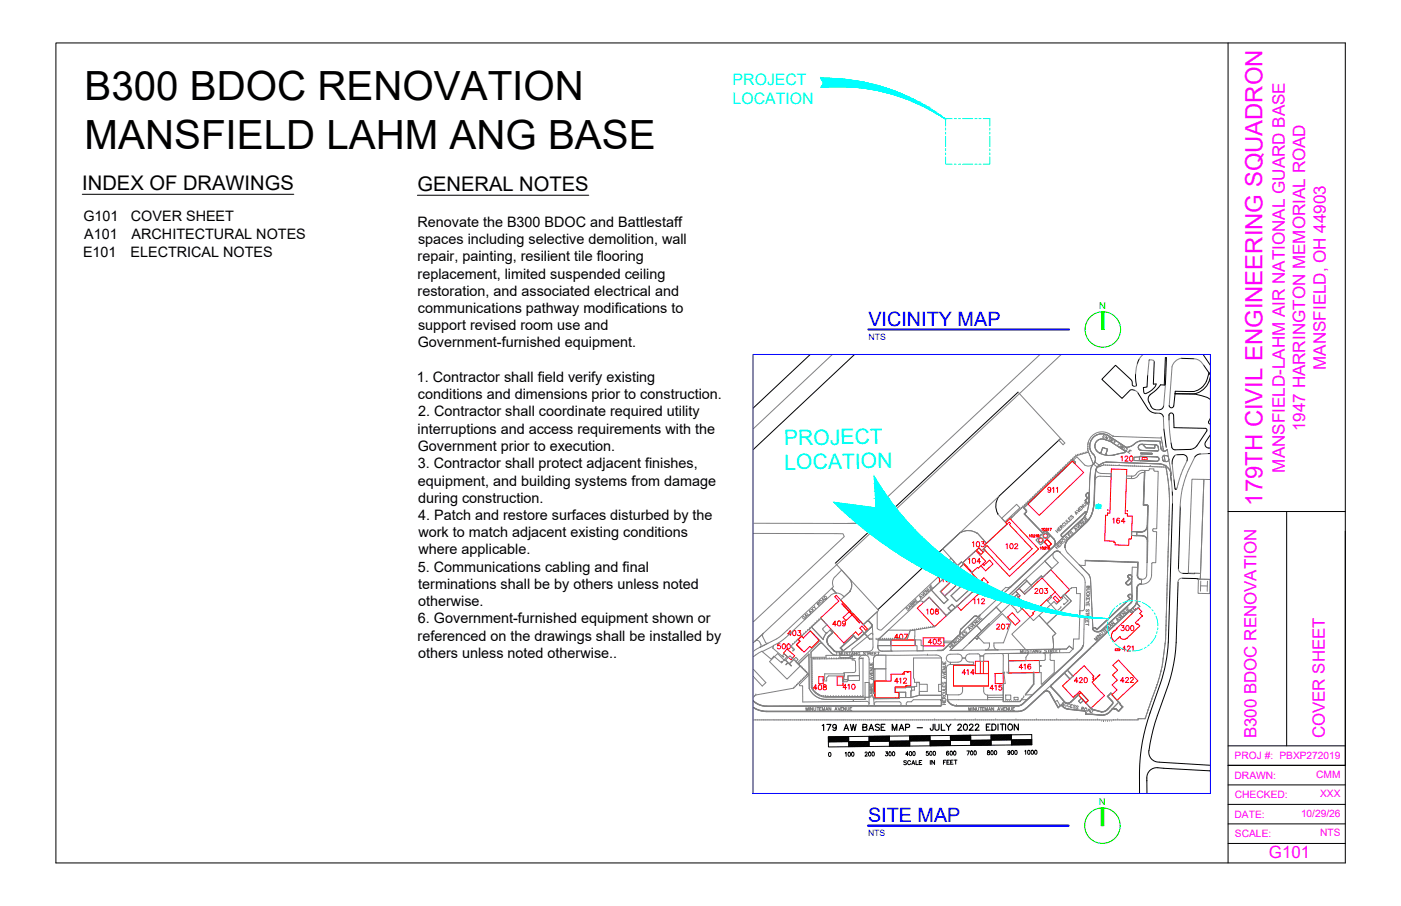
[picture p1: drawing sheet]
<svg xmlns="http://www.w3.org/2000/svg" width="432mm" height="279mm" viewBox="0 0 432 279" stroke-linecap="round" stroke-linejoin="round" font-family="sans-serif">
<defs><g id="words">
<g font-size="12.4">
<text x="26.1" y="31">B300 BDOC RENOVATION</text>
<text x="26.1" y="45.9">MANSFIELD LAHM ANG BASE</text>
</g>
<text font-size="7.4" fill="#f0f" x="389.1" y="155.9" transform="rotate(-90 389.1 155.9)">179TH CIVIL ENGINEERING SQUADRON</text>
<g font-size="6.5" fill="#0ff">
<text x="241.7" y="137.3" transform="rotate(-1 241.7 137.3)">PROJECT</text>
<text x="241.8" y="144.8" transform="rotate(-1 241.8 144.8)">LOCATION</text>
</g>
<g font-size="6.2">
<text x="25.4" y="58.6">INDEX OF DRAWINGS</text>
<text x="128.7" y="58.9">GENERAL NOTES</text>
</g>
<g font-size="6.1" fill="#00f">
<text x="267.7" y="100.5">VICINITY MAP</text>
<text x="267.5" y="253.5">SITE MAP</text>
</g>
<g font-size="5.3" fill="#f0f">
<text x="408.6" y="114.1" transform="rotate(-90 408.6 114.1)">MANSFIELD, OH 44903</text>
<text x="402.3" y="133" transform="rotate(-90 402.3 133)">1947 HARRINGTON MEMORIAL ROAD</text>
<text x="396" y="145.7" transform="rotate(-90 396 145.7)">MANSFIELD-LAHM AIR NATIONAL GUARD BASE</text>
</g>
<g font-size="5.2" fill="#f0f">
<text x="387.2" y="227.7" transform="rotate(-90 387.2 227.7)">B300 BDOC RENOVATION</text>
<text x="408.3" y="227.7" transform="rotate(-90 408.3 227.7)">COVER SHEET</text>
<text x="391.1" y="264.5">G101</text>
</g>
<g font-size="4.9" fill="#0ff">
<text x="225.8" y="26.3">PROJECT</text>
<text x="225.8" y="31.9">LOCATION</text>
<text x="345" y="202.1">421</text>
</g>
<g font-size="4.9" fill="#808080">
<text x="344.7" y="143.6">120</text>
<text x="344.7" y="195.8">300</text>
<text x="238.8" y="201.4">500</text>
<text x="285" y="200">405</text>
<text x="274.8" y="212">412</text>
<text x="304.1" y="214.1">415</text>
</g>
<g font-size="4.9" fill="#f00">
<text x="342.2" y="162.6">164</text>
<text x="255.8" y="194.4">409</text>
<text x="249.8" y="214.1">408</text>
</g>
<g font-size="4.4">
<text x="25.7" y="68.3">G101</text>
<text x="40.3" y="68.3">COVER SHEET</text>
<text x="128.7" y="70">Renovate the B300 BDOC and Battlestaff</text>
<text x="25.9" y="73.8">A101</text>
<text x="40.6" y="73.8">ARCHITECTURAL NOTES</text>
<text x="128.9" y="75.3">spaces including selective demolition, wall</text>
<text x="25.6" y="79.3">E101</text>
<text x="40.2" y="79.3">ELECTRICAL NOTES</text>
<text x="128.7" y="80.6">repair, painting, resilient tile flooring</text>
<text x="128.7" y="85.9">replacement, limited suspended ceiling</text>
<text x="128.7" y="91.2">restoration, and associated electrical and</text>
<text x="128.8" y="96.5">communications pathway modifications to</text>
<text x="128.9" y="101.8">support revised room use and</text>
<text x="128.8" y="107.2">Government-furnished equipment.</text>
<text x="128.5" y="117.8">1. Contractor shall field verify existing</text>
<text x="128.8" y="123.1">conditions and dimensions prior to construction.</text>
<text x="128.9" y="128.4">2. Contractor shall coordinate required utility</text>
<text x="128.7" y="133.7">interruptions and access requirements with the</text>
<text x="128.8" y="139.1">Government prior to execution.</text>
<text x="128.8" y="144.4">3. Contractor shall protect adjacent finishes,</text>
<text x="128.8" y="149.8">equipment, and building systems from damage</text>
<text x="128.8" y="155.1">during construction.</text>
<text x="128.9" y="160.4">4. Patch and restore surfaces disturbed by the</text>
<text x="129" y="165.7">work to match adjacent existing conditions</text>
<text x="129" y="171">where applicable.</text>
<text x="128.8" y="176.3">5. Communications cabling and final</text>
<text x="128.9" y="181.6">terminations shall be by others unless noted</text>
<text x="128.8" y="186.9">otherwise.</text>
<text x="128.7" y="197.6">referenced on the drawings shall be installed by</text>
<text x="128.8" y="192.3">6. Government-furnished equipment shown or</text>
<text x="128.8" y="202.9">others unless noted otherwise..</text>
</g>
<g font-size="4.4" fill="#f00">
<text x="298.8" y="169.7">103</text>
<text x="309" y="170.4">102</text>
<text x="288.2" y="180.6">110</text>
<text x="317.9" y="184.1">203</text>
<text x="242" y="197.2">403</text>
<text x="295.6" y="209.2">414</text>
<text x="258.9" y="213.8">410</text>
<text x="330.2" y="211.7">420</text>
<text x="344.3" y="211.7">422</text>
</g>
<g font-size="4.4" fill="#808080">
<text x="297.4" y="175">104</text>
<text x="298.8" y="181.7">114</text>
<text x="284.7" y="190.5">108</text>
<text x="299.2" y="187.3">112</text>
<text x="306.2" y="195.1">207</text>
<text x="274.8" y="198.3">407</text>
<text x="313.3" y="207.4">416</text>
</g>
<g font-size="3.2" fill="#f0f">
<text x="380.5" y="234.1">PROJ #: PBXP272019</text>
<text x="380.5" y="240.2">DRAWN:</text>
<text x="380.6" y="246.2">CHECKED:</text>
<text x="380.5" y="252.2">DATE:</text>
<text x="380.6" y="258.2">SCALE:</text>
</g>
<g font-size="3.1" fill="#f0f">
<text x="405.7" y="239.9">CMM</text>
<text x="406.9" y="245.9">XXX</text>
<text x="401" y="251.9">10/29/26</text>
<text x="406.9" y="257.8">NTS</text>
</g>
<g font-size="2.9" fill="#0f0">
<text x="338.8" y="95.3">N</text>
<text x="338.7" y="248.3">N</text>
</g>
<g font-size="2.7" fill="#00f">
<text x="267.7" y="104.9">NTS</text>
<text x="267.5" y="257.9">NTS</text>
</g>
</g></defs>
<path d="M332.4 214.3l.7-.7 2.3 2.4-.8 .8z" fill="none" stroke="#808080" stroke-width=".31"/>
<!-- layer: BASE-PAVEMENTS-ROAD-85101-851147-7-Gravel -->
<path d="M253.5 198.5l-.8-.1-2.7 2.7v10.9M253.6 198.5l-.9-.9-7 6.8 .4 .4 3.2-3.1 .1 10.6M254.6 215h12v.7h-12" fill="none" stroke="#808080" stroke-width=".31"/>
<!-- layer: BASE-APRON-11300-113321-AIRCRAFT-Concrete -->
<path d="M313.8 120.9l13.1 14.3M307.5 158.5l2.9 3.1-6.3 5.9-2.9-3.1a5.2 5.2 0 0 0-5.1-.2M307.9 153.2l-11.9 11M257.5 173.7l4.6 5.1M262.1 178.9l8.7 9.3-4.7 4.4-7-7.6 2.9-2.6 .5-1.8z" fill="none" stroke="#808080" stroke-width=".31"/>
<path d="M313.8 120.9l-56.3 52.8M326.9 135.2l-19.1 17.9a5 5 0 0 0-.3 5.3M307.6 158.4l-.1 .1M296.1 164.2l-25.5 23.8" fill="none" stroke="#000" stroke-width=".31"/>
<!-- layer: BASE-PAVEMENTS-ROAD-85101-851147-4-Concrete -->
<g fill="none" stroke="#808080" stroke-width=".31">
<path d="M337.8 145l.7 .8 .7 .2M337.9 145l-.4 2.9 .5-.7 .7-.3 3.8 .1v-.9l-3.3-.1M347.2 146.8h1.5v.8l-1.5-.1zM294 175.5l2.3-2.2 .7 .7-2.4 2.2zM296.3 173.3l-1.2 1.1M301.7 169l-5.1 4.6-.3-.3-1.2 1.1M304.1 167.5l-2.9-3.1a5.5 5.5 0 0 0-5.2-.2l-5.4 5.1 4.5 5.1M348.8 163.9l1.6 .1v1.2l-1.6-.1zM234.3 199.6l-2.2 1.3M237.7 197.9l-3.4 1.7M238.4 199.2l-3.5 1.7M241.2 195.7l-1.9 1.4"/>
<path d="M250.5 195.3l.4 .4M256 183.7l-12.5 11.7M256.3 181.5l-13.7 12.9M257.7 182.9l-1.1 .3-.6 .4M257.7 182.9l-1.4-1.4 1.4 1.4M349.7 188.2l-.5 .5M349.8 188.2l-.7-.6-.5 .5 .6 .7M232.1 206.3l4 4.2-1.2 1.1-2.8-3.1M234.9 200.9v-.1l-.8 .4-2.1 1.5M234.9 200.9l2.8 2.4 .8-.9 2.4 2v-.4l.2 .1 1.5-1.7M254.2 207.8h6.1v.6h-4.9l-.6 .6M280.8 213.1v2h-1.7v-1.6"/>
<path d="M329 206.7l-1 .8 1.8 1.9M332.4 216.2l.9-.9 .6 .7-.9 .8z"/>
</g>
<!-- layer: BASE-PAVEMENTS-OPERATIONAL-PARKING-Vehicle-5-Asphalt-852261 -->
<g fill="none" stroke="#808080" stroke-width=".31">
<path d="M339.9 138l1.5 .5-.6 1.5 .3 .4-2.2-.6 .4-.2zM308.7 159.8l4.6-4.3 1 1.1-4.5 4.3zM349.2 146.8h-.4l-.1 .8h.5M350.9 146.6l-.9 .8-.8 .2M352 145a3.9 3.9 0 0 0-2.4 1.7l-.4 .1M352 145l.8 .1v.6l-1.1 .2-.8 .7M293.8 175.6l1.2-1-1-1.1-2.5 4.3M295 177.5l-5.2 4.9 2.4 2.6-1.3 1.2-3.9-4.2M298 179.2l-4.9 4.5 1.7 1.8 4.9-4.5M322 173.1l2.9-2.8a1.28 1.28 0 0 0-.1 1.8l1.4 1.4-2 1.9zM353.7 166.9l-.5-1.2a3.1 3.1 0 0 0-2.8-.6v-1a2.42 2.42 0 0 0 3.2-1.6l.1-.4v4.8M253.6 194.2l.1-.4 1.1-1.1-1.8-2-2.9 2.7 3.7 3.9 .2-.9 .8-1.1"/>
<path d="M253.6 194.2l.9 1M270.6 199.5a1.26 1.26 0 0 0 1.3 1.3h3.1l-.4-.2v-1.5h-4v.5M270.7 197.4h11.1M270.9 197l-.3 .4M282 196.2v-1.9h-8.2l-2.8 2.7M292.2 187.5l1.2-1.2 1 1.1-1.2 1.1zM301 192.9l6-5.7 1.6 1.7-6 5.7zM310.4 184.1l5.7-5.4 .4 .5-5.7 5.3zM310.8 181.2v.1M311.4 185.2l1.9-1.7 .6 .7-.5 .4 .2 .3-.9 .8zM311.7 180.8l-.9 .5M311.7 180.8l-3 2.7-.6-.6 1.9-1.8 .8 .1"/>
<path d="M320.2 189.8l4.7-4.3 .7 .8 .2-.2 1.8-1.6-.3-.4 .9-.9 2 2.1-7.6 7.1zM258.8 202.1h3.8v.4h-.6v.3h-3.1zM264.9 209.8v-1.4h-3.6l.1 1.5M266.6 210.5h1.3v4.5h-1.3zM269.6 202.4l.6-.4 2.9 .1-.1 4.2-3.8 .1v-3.3zM281.9 211.7h.6v-1.3h.9l-.1 4-2.5 .7v-2h.2M298.8 204.1l-.7-.2-.5-1h-1a1.24 1.24 0 0 1-1.3 1.3l-2.4 .1v.6h7.1M302 202.3h1.2v1.6h-1.1zM316.2 202.7l.9-1.3-6.3 .1v2.3l5.4-.1M342.8 218.6h1.2l.7 .7 1.2-1.3-1.1-1.4-2 2"/>
</g>
<!-- layer: BASE-PAVEMENTS-ROAD-85101-851147-5-Asphalt -->
<g fill="none" stroke="#808080" stroke-width=".31">
<path d="M336 138.5l.3 .7a3.6 3.6 0 0 1 1.3 2.7l-.6 1.2 1.2 .9-.5 1-.3 2.9-.2 7a9.7 9.7 0 0 1-2.1 5.9M346.8 139.1l-2.9-1.9a5.6 5.6 0 0 0-5.1-1.7 2.42 2.42 0 0 0-1.3 2.7 2.42 2.42 0 0 0 2.3 1.9 6.3 6.3 0 0 0 3.5 .2M351.4 138.8a.96 .96 0 0 1-.5-1.2 .96 .96 0 0 1 1.2-.6l4.4 .2 .4 .4 .2 1.2-.3 .3-5.1-.2M351.7 139.7l3.2 .1M354.9 139.8l.2 .1M355.1 139.9l-3.4 .1M355.1 139.9h.1M357.8 138.2l.6 .8 .9 .1M357.8 138.3l-.3-2.2-5.3-.2a5.1 5.1 0 0 0-3.3 1.6l-1.8 .5-5.4-3.6a3.8 3.8 0 0 0-4.3 .1 3.8 3.8 0 0 0-1.4 4M359.3 139.1l.5-.5 .3 2.4a1.08 1.08 0 0 0-1.8 0v.8M334 159.8l-32.5 30.4M336.1 144.8l-.6 11.1-.6 2.2-.9 1.7"/>
<path d="M337 143.1l-.9 1.7M341.1 142.5l-1.6 .5-1.3 1.1 .5-.7-1.2-.9-.5 .6M351.6 140.7l5 .2M356.6 140.9a.69 .69 0 0 1 .6 .7 .69 .69 0 0 1-.7 .7l-7-.3v-1l1.8-.1M358.3 141.8l.4 .5 .9 .1M360.3 141.6l-.2 .6-.5 .1M360.3 141.7l.7 4.4a3.9 3.9 0 0 0-3.5-3l-16.4-.6M257.2 178l-.6 1.4 .3 1.5M257.2 178l2.2-2.2 2.7 3a3.8 3.8 0 0 1-.1 3.6l-1.9 1.7-.2-.3M316.1 178.7l-5.7 5.4M322 173.1l2.2 2.3-.2 .2-2.6 2.4-.4-.4-3.2 2.9-1.7-1.8M322.9 166l-.2 .3"/>
<path d="M326.8 170.4a1.26 1.26 0 0 0-1.9-.1l-8.8 8.4M326.8 170.4l6.7 6.9a3.2 3.2 0 0 1 1 2.4l-.3 8-.2 .5-.4 .1M328.3 168.8l.8 1.8M329.1 170.6l6.5 6.6 .3 .7 .9 16.2a1.75 1.75 0 0 0 2.6 .4l9.3-8.7 .3-10.9 1.6 .1-.1 2.4a1.32 1.32 0 0 0 1.3 1.4v1.2a1.27 1.27 0 0 0-1.4 1.3l-.1 4.2-.7 1.5-25.7 24.3M335.1 160.8l-6.2 5.8-.6 1.3v1M234.5 198.8v.4l-.3 .4M235.3 195.3l-.3 .8 .9 2M235.3 195.3l-2.6 2.4 .8-.2a1.5 1.5 0 0 1 1 1.3M235.9 198.1l.8 .3-2.4 1.2M254.8 195.3l-.8 1.1-.3 .9-3.6-3.9-.7 .7 7.1 7.5 1.4 .5M255.5 196.1a2 2 0 0 0-.1 2.9l1.7 1.8 .8 .2v1.1M256.9 180.9l-.6 .6 1.4 1.4"/>
<path d="M257.7 182.9l.9 .1 1.2 .8M268.9 193.1l-4.1 3.8-5.5 4.1M268.9 193.1l.1 6.5a1.26 1.26 0 0 1-1.2 1.3M269 195.6l-.2-.3-.3 .1-5.8 4.7-.2 .6 .5 .3M270.6 199.1v.5M270.6 199.5a1.26 1.26 0 0 0 1.3 1.3l18.3-.2M270.7 197.4h3.9v1.7h-4zM283.1 185.6l-12.4 11.8M287 182l4.5-4.2 2.6-4.6-1-1.1-2.8 4.8-18.7 17.4-.6-.1-.6-.4v-5.1l-3 2.7 .3 .1 1 1 .2 .6M287 182l-3.9 3.6M295.9 195.6l-5 4.7M299.7 181l-4.9 4.5-1.7-1.8 4.9-4.5-.9-.9-6 5.6 1.1 1.1-1.3 1.2-3.9-4.2"/>
<path d="M300.5 181.8l-6.1 5.6-1-1.1-1.2 1.2 1 1-1.5 1.4-5.3-5.7-1.8 1.6-.1-.2a.94 .94 0 0 0-1.4 0M301.5 190.2l-.9-.2-.4 .2-4.1 3.9-.2 1.5M301.5 190.2l-5.6 5.4M307 187.2l-14.2 13.4 35.9-.5 .8-.8 1.2 .8-1.1 1.2-25.8 .3-.5 .2-.1 .5h-1.2M307 187.2l1.6 1.7 2.7-2.7 1.8 1.9 .6 .9M310.4 184.1l1 1.1 1.3 .5 1.1 1.2 .3-.3 .6 .7-.2 .2 .6 .2-1.4 1.3M310.4 184.1l-3.4 3.1M333.6 188.4l-.8-.1v1.5l1.1 .1 .3 .6M334.2 190.5l-.2 7.8a3.1 3.1 0 0 1-1 2.3l-17.8 16.6-.7 .4-19.6 .1M232.1 216.2l2.1 1.3 2.1 .4 53.6-.2 .3-.3M232.1 218.1l1.9 .9 2.3 .3h77.6M254.2 207.8v1.7"/>
<path d="M262.6 202.1v1.4l.7 .1 .3 .3 .1 3-.5 .5h-3.1l.2 .4-.2 1.8M262.6 202.1h-4.7M264.8 203.4l.1 5h-3.6l.1 1.2M266.1 202a1.26 1.26 0 0 0-1.3 1.3M266.1 202a1.36 1.36 0 0 1 1.8 1.3v13.7M266.1 202l-3.5 .1M267.8 200.9l-9.9 .1M267.9 217l-.4 .6h2.2l-.3-.4M267.9 215h-1.3v.7h-3.6v.6h4.1l.6 .2 .2 .5M269.2 215.2l.2 2M277.2 216.4h-7.2l-.4 .3-.2 .5M285.9 202h.1"/>
<path d="M289.9 215.8l.3 .3M289.9 215.8h-8.4l-.6 .6-1.3 .1-.3 .7 .2 .4h-2l.2-.7-.5-.5M290.2 202.9l-.6-.6-1.1-.3h-18a1.23 1.23 0 0 0-1.3 1.3v10.6h.4v1.1h-.3l-.1 .3 .3 .2M290.2 202.9v11.5M290.2 214.4h-6.9l-2.5 .7h-3.6l-.2 .3-7.5 .1M290.2 214.4v3M291.9 215.8a3.1 3.1 0 0 0 2.9 1.9M292.9 201.8a1.24 1.24 0 0 0-1.2 1.2 1.24 1.24 0 0 0 1.2 1.2M292.9 204.9a1.26 1.26 0 0 0-1.2 1.3v7.9l.3 .2-.1 1.5M292.9 204.3v.6M298.8 201.7a1.24 1.24 0 0 0-1.2 1.2h-1a1.24 1.24 0 0 0-1.4-1.2l-2.3 .1M301.4 201.6l.4 .2 .2 .5"/>
<path d="M301.4 201.6l-2.5 .1M316.2 218.4l-.8 .6-1.6 .3M321.7 213.4a1.26 1.26 0 0 1 1.8 .1l1.7 2.9 .6-.4 .9 1.6 .5-.1 1.6 1 5.5 .7 .4 .5M321.7 213.4l-5.4 5M323.9 211.3v.6l4.6 4.9 .8 .1 .7-.3 2.4-2.2 .9 .9-.9 .9 .6 .6 .9-.8 2.9 2.8 2.7 .8 .9-.1a5.6 5.6 0 0 0 2.5-2.3l.1-.7-1.5-1.7 .9-1 2.4 2.8-3 3.1-.9 .6-1 .2-5.2-.3v-.5M323.9 211.3l-2.2 2.1"/>
</g>
<g fill="none" stroke="#808080" stroke-width=".31">
<path d="M338 139l.9 .8M338 139a2.17 2.17 0 0 1-.2-2.6 2.17 2.17 0 0 1 2.4-.9l2 .7 4.6 2.9M338 139l1 .7 .3-.1M339 139.7l-.1 .1M339.3 139.6l.6-1.6 1.5 .5-.5 1.5M339.3 139.6l-.4 .2M339.3 139.6l.6-1.6 1.5 .5-.6 1.5M341.7 134.4a3.7 3.7 0 0 0-4.9 .7 3.7 3.7 0 0 0 .1 4.9M341.7 134.4l5.4 3.6M341.7 134.3a3.8 3.8 0 0 0-5.1 .9 3.8 3.8 0 0 0 .6 5.2l.4 1.2-.2 .8-.4 .7a2.11 2.11 0 0 0-.1-3.1M341.7 134.4l5.4 3.5M347.1 138a5.1 5.1 0 0 0 3.3-1.6l1.8-.5 5.3 .2 .3 2.2a1.05 1.05 0 0 0 .9 .8 1.05 1.05 0 0 0 1.1-.5l-.5 .4-.6 .1"/>
<path d="M347.1 137.9v.1M351.7 139.9l3.2 .2M351.7 140l3.2 .1M351.7 139.7l3.2 .1M351.7 138.8a.93 .93 0 0 1-.8-1.1 .93 .93 0 0 1 1.3-.6l1 1 2.7 .1v-.7v.7l-2.7-.1-.9-1a.96 .96 0 0 0-1.4 .6 .96 .96 0 0 0 .8 1.2M351.7 138.9l5.1 .2zM352.2 135.9a5 5 0 0 0-3.3 1.6l-1.8 .4M354.9 139.8l.1 .1M355 139.9l-.1 .2M355 139.9v.1M355.1 139.9l-.2 .2M356.2 137.2l.7 .4 .2 1.1-.3 .4"/>
<path d="M356.3 137.2l-.4 .3 .2-.3 .4 .1 .4 .5M357.1 138.7l-.3 .3M357.8 138.2l.3 .6 .6 .3M358.7 139.1h.1M315.6 156.6l.7 .8M316.2 157.4l.1 .3-.7 .8 .5 .4M316.3 157.4v.5l-.6 .6 5.7 5.9 .5-.6M316.3 159.1l3.1 3.3M316.3 157.4l.1 .4-.6 .7 5.6 5.8 .4-.5M323.3 149.1l-7.8 7.5 .8 .9M323.3 149.1h.1M323.3 149.1l-7.8 7.5 .8 .8"/>
<path d="M323.5 148.9h.1M330.4 141.8l.4 .1M330.4 141.9h.4M330.7 142h.1M330.7 142l.6 .5M330.8 141.9l.7 .9-.3 .1-.7-.7M331 142.3l.3 .3M331.1 142.3l.2 .2M331.2 142.8l-.6-.7-7 6.8M331.2 142.8l-.6-.7-7.1 6.8M331.3 142.6l.1 .1M331.3 142.5l.1 .2"/>
<path d="M331.4 142.7l-.2 .1M333.9 159.7l-6 5.7M334 159.8l.9-1.7-.2-.3-.3 .1-7.2 6.7a.53 .53 0 0 0 0 .8 .53 .53 0 0 0 .7 0M334.5 157.9l.3 .1M334.8 158.3l-.9 1.4M334.9 158h.1M334.9 158l-.3-.2-7.4 6.9v.6l.6 .1M334.9 158l-.1 .3M334.9 153.2l-.2-.5 .2-.4-.1 .8 .5 .4h.3M334.9 153.2l.7 .4M335.1 152.1l.4-.1 .2 .4M335.1 152.1a.83 .83 0 0 0-.5 .8 .83 .83 0 0 0 .6 .7l-.8 .8 .7 .7 .4-.1 .1-.2"/>
<path d="M335.1 152.1l-.1 .2M335.1 152.1h.3l.3 .3-.2 2.4-.3 .2-.7-.6 .8-.8h.3M335.6 153.5h.1M335.6 153.6h-.4l-.7 .8 .6 .6M335.6 152.4l-.1 2.4zM336.4 158.9l-1.2 1.9M336.4 158.6l-1.3 2.2M336.4 158.7l-1.3 2.1M337.2 154.9l-.2 1.9-.6 1.9M337.3 154.9l-.8 3.7M337.3 154v.9M337.5 147.9v.1"/>
<path d="M337.5 148.3l-.2 5.4M337.7 145l-.5 8.7a13 13 0 0 1-.8 4.9M337.8 145l-.3 2.9-.2 7M338.2 144.1l-.5 .9M338.2 144.1l-.4 .9M338.3 144.1l-.6 .8M340.9 140l.2 .4M341.1 142.5l-1.6 .5-1.3 1.1M341.1 142.5l-1.6 .5-1.2 1.1M341.1 142.5l16.4 .6M341.1 140.4h.1M343.3 140.3l-2.2 .1"/>
<path d="M351.5 142.1l5 .2zM351.6 140.8h2M351.6 140.7l5 .2M352.7 145.7l-.3 10.1h1.1M353.5 155.8l.2 .2M353.5 155.8h-1.1l.3-10.1-.2 10h1.2l.1 .3M353.5 155.8l.3 .2M353.7 159.1l-.1 3a1.92 1.92 0 0 1-2 1.9M353.7 156l-.1 6.1zM353.8 156l-.1 2.8M356.6 140.9a.68 .68 0 0 1 .6 .7 .68 .68 0 0 1-.7 .6 .67 .67 0 0 0 .7-.6 .67 .67 0 0 0-.6-.7M356.6 140.9h.1"/>
<path d="M357.5 143.1a3.9 3.9 0 0 1 3.5 3.5M357.5 143.1a3.9 3.9 0 0 1 3.6 3.5M358.3 141.2v.6M358.3 141.2l.1 .6M358.3 141.8l.2 .4 .5 .1M358.4 141.8l.6 .5M358.7 140.5l-.4 .3v.4M358.7 140.5l-.4 .7M358.7 140.5h.1M358.9 140.5h-.2M358.9 140.5l.9 .1 .3 .5M358.9 140.5h.8l.4 .6"/>
<path d="M359 142.3l.6 .1M359 142.3h.1M360.1 141.1l.1 .6M360.2 141.6l-.1 .5-.5 .2M361 146.6h.1M319.7 162.6l1.7 1.8 .6-.6 .4 .1M319.9 166.3l.7-.6 .8 .3 .2 .8-.6 .6-.9-.2zM321 177.6l-2 1.8M321 177.6l.4 .4zM321.4 165l.6-.6 .9 .2 .1 .9-.6 .6-.8-.3zM321.8 163.8l.4-.1 .3 .1 2.2 2.4M321.9 163.8l.6 .1"/>
<path d="M322.5 163.9l2.2 2.3M322.8 170.4l-11.1 10.4M323 170.2l1.7-1.6-13 12.2M324.7 168.6l-13 12.2M324.7 166.2a1.6 1.6 0 0 1-.1 2.3M324.7 166.2a1.64 1.64 0 0 1 0 2.4M324.8 166.1a1.68 1.68 0 0 1-.1 2.5M324.9 170.4a1.3 1.3 0 0 1 1.9 0M326.8 170.4a1.12 1.12 0 0 0-1.8 0M327.2 164.7a.48 .48 0 0 0 0 .7 .48 .48 0 0 0 .7 0M327.9 165.4h.1M328.3 168.8l.2-1.3 .8-1.2-.8 1.2-.3 1.4"/>
<path d="M334.5 172.8l16.1 .7-.1 3.9a1.15 1.15 0 0 0 1.3 1.2 1.2 1.2 0 0 1-1.2-1.2M334.5 172.8l16.3 .6-.2 4M334.5 172.8l11.2 .4M334.8 161.1l-.8 .8M335.1 160.8l-6.2 5.8-.6 1.3v1M335.2 160.8l-.2 .1M335.2 160.8l-5.9 5.5M346.5 173.2l4.3 .1-.2 4.1M346.5 173.2h.1M347.7 177.6v.3M347.7 177.9l.6 .6-1.3 1.3 .3 .4M347.7 177.9l.7 .6-1.4 1.3 .3 .4"/>
<path d="M347.9 177.4l.5-.1 .4 .5M347.9 177.5l.5-.1 .3 .4M347.9 177.5l-.2 .4M348.6 179.8l-.8 .5-.5-.1M348.7 179.4h.1M348.7 178.6v.8M348.7 178.6h.1M348.7 178.6l-.2 1.1 .2-.3M348.8 177.9l-.1 .7M348.8 179.4l-.2 .4-.7 .6h-.5l-.5-.5M348.8 178.6v.8M348.8 177.8a.62 .62 0 0 0-.6-.6 .62 .62 0 0 0-.6 .8l.6 .5-1.3 1.4"/>
<path d="M348.8 163.9l2.8 .1M348.9 177.9l-.1 .7M349.5 165.2l2.6 .1zM350.4 165.2v-.1a3.1 3.1 0 0 1 2.8 .6l.5 1.2M350.6 177.4a1.22 1.22 0 0 0 1.2 1.3M352.1 165.2a1.6 1.6 0 0 1 1.5 1.7v6.6M353.5 162.1a1.87 1.87 0 0 1-1.9 1.9M353.6 166.9l.1 6.6zM353.7 162.1a2 2 0 0 1-2.1 2l-1.2-.1M255.4 199l.1 .1M255.5 196.1a2 2 0 0 0-.1 2.9M255.6 199l1.7 1.8 2.1 .2-2.2-.1-1.7-1.8"/>
<path d="M255.6 199l-.1 .1M255.6 199l1.5 1.7M256.7 195.2a2.61 2.61 0 0 0-1.6 3l.1 .4-.3-1.3 .7-1.2M262.8 195.7l1 1.1M263.1 196l-4.2 3.8 .6 .6M263.8 196.8l-.7-.8-4.1 3.8 .6 .6M263.8 196.8l.4 .2 .5-.2M266.1 192.6h.1M266.4 195.3l-1.7 1.5M267.1 191.7l.3-.3 .5 .2 .9 1-.2 .7M267.1 191.7l-1 .9M267.1 191.7h.7"/>
<path d="M267.1 191.6l.7 .1M267.8 191.7l.8 .9M268.6 193.2l-4.1 3.9h-.5l-.9-1-4 3.7 .5 .5M268.6 193.2l-2 1.9M268.6 192.6v.6M268.6 193.3l-3.9 3.6M268.6 192.6l.2 .3-.2 .4M293.5 197.7h.1M293.9 197.3l-.4 .4M295.4 196l-1.2 1M295.8 195.6h-.1M295.8 195.6l-4.9 4.7"/>
<path d="M295.8 195.6l-5 4.7M296.2 194l-.3 1.6M298.7 198.4l6.2-6-3.8 3.7 .5 .5-.5 .5-.5-.5zM300.2 190.1l-4 3.9M300.2 190.2l-4.1 3.9-.3 1.5M302.2 189.5l-.7 .7-.9-.3-.4 .2M302.2 189.5h.1M302.2 189.5l-.7 .7-.9-.2-.4 .2M304.9 192.4l-3.8 3.7 .5 .5-.5 .5-.5-.5 .5 .5 .5-.5-.5-.5M310.8 181.2l.9-.4zM310.8 181.2v.1M311.7 180.8l-.9 .5"/>
<path d="M333.7 199.2l-.7 1.2M333.9 199l-1 1.6-17.7 16.6-.7 .4-19.6 .1 19-.1M333.9 199.1l-.9 1.3M337.1 194.3a1.75 1.75 0 0 0 2.3 .1M337.1 194.3l-.1 .1M337.6 193.7h-.6l.1 .6M337.6 193.7l-.4-.1-.3 .3a1.56 1.56 0 0 0 2.5 .5M347.3 180.2h.8M347.8 183.6v.3l.6 .7-10.3 9.6-.5-.5M347.8 183.6l.7-.2 .3 .5a.54 .54 0 0 0-.6-.6 .54 .54 0 0 0-.5 .7l.5 .6-10.1 9.4-.4-.4a.5 .5 0 0 0-.7 .1 .5 .5 0 0 0 0 .7l1.2 .5 1.2-.4M347.8 183.6l.6 1-10.3 9.6-.5-.5M347.9 183.4l.6-.1 .4 .6"/>
<path d="M348 183.5l-.2 .2M348.1 188.5l.7 .5zM348.7 185.4l-.1 .4M348.7 185.5l.2-1.6v1.6M348.8 185.4l-9.4 9.1M348.8 183.9v1.6M348.8 185.4l-.2 .5-9.2 8.6M350.4 185.5l-.7 1.5-13.1 12.4 11.4-10.8M350.4 185.5l.2 .8M350.4 181.3a1.13 1.13 0 0 1 1.4-1.2 1.17 1.17 0 0 0-1.3 1.2M350.4 181.3l-.1 4.2-.7 1.5-25.7 24.3 12.4-11.5-3.5 3.2M350.5 181.3l-.1 4.2"/>
<path d="M350.6 186.3l.7 .7M351.3 187h.1M351.8 180.1a1.22 1.22 0 0 0-1.3 1.2M232.1 216.2l2.1 1.3 2.1 .4 53.6-.2 .2-.3M232.1 216l2.1 1.4 2.1 .4M232.1 216l2.1 1.4 2.1 .3M232.1 218.2l1.9 .9 2.3 .4-2.3-.4zM232.1 218.1l1.9 .9 2.3 .3h77.6M236.3 219.4h77.6M259.4 200.9h-1.7M259.5 200.4l.1 .3-.2 .1M259.5 200.4l.1 .3-.3 .2"/>
<path d="M259.6 200.3l.1 .4-.4 .3M267.5 217.6l-.1 .1M267.5 217.6h.1M267.5 217.6l-31.2 .1M269.2 206.4h.4h-.3l-.1 6.8zM269.2 215.2h.1M269.2 213.2l.4 .4zM269.2 215.2l.3 .2zM269.3 215.2h.1M269.6 215l-.4 .2M269.6 215h.1M277.1 217.7l.4-.1h-7.8l.2 .1"/>
<path d="M277.2 215.2l-.2 .2h-7.5h7.6M277.2 215.2l-.2 .2M277.2 214.4v.9M277.2 214.4h.1M279.5 217.6h10.4zM279.6 217.6l.1 .1M279.6 217.6l-43.3 .2M289.9 215.9l.2 .2M289.9 215.8l.3 .3M289.9 215.8l.2 1.6M290.1 217.4l-.2 .2M290.2 217.4l-.3 .3"/>
<path d="M290.2 216.3h.1M290.2 216.1v1.3M291.9 215.8a3.1 3.1 0 0 0 2.9 1.9M292 215.8l1.1 1.3 1.7 .5M292 215.8l1.2 1.3 1.6 .5M292.1 215.8h-.2M294.8 217.6h.1M294.9 217.6h19M315 217.1l-1.2 .5M315.1 217.1l-1.3 .5M316.2 218.4l-.8 .6-1.6 .3M316.3 218.5l-1.4 .8-1.1 .1"/>
<path d="M316.5 215.8l-1.4 1.4M321.7 213.4a1.26 1.26 0 0 1 1.8 .1l2.7 4.6 .5-.5 .5-.1 1.6 1 5.5 .7 .4 .5M321.7 213.4l-5.4 5.1M321.7 213.4l-5.4 5M323.4 209.5l-5.2 4.8M323.4 213.5l2.7 4.8M323.9 211.3v.6l4.6 5 1.2-.1 2.7-2.5-2.5 2.2M324 211.8l4.3 4.8M324 211.4v.4M324.1 212.1h.1M324.2 211.1h.1M324.6 210.8l-.6 .6v.4"/>
<path d="M325.9 214h.1M326.1 218.3l-2.7-4.8-.8-.4-.9 .3-5.4 5.1M326.7 217.7h.1M326.8 217.6l.5 .1M327.3 217.7h-.5l-.7 .6M327.3 217.7l.2 .2M327.5 217.9l1.3 .8 5.5 .6M328 207.5l-3.1 3M328.1 207.6l1.6 1.8-1.7-1.8M329.9 216.5l-1 .3-.6-.3M330 216.5l-1.1 .3-.7-.2M332.3 214.3l-2.3 2.2"/>
<path d="M332.5 203.3l-3.5 3.4M333 200.4l-17.9 16.7M333 200.4l-9.4 8.8M334.3 219.3l.3 .4M334.6 219.7v.6l2.1 .1M334.6 219.7v.6l4.7 .3M334.7 219.7v.5h1.9M336.4 218.4l.7 .4M336.4 218.5l-.2-.1 .9 .5M337.1 218.9l2.4 .6M341.3 218.6l-.6 .6-1.2 .2-2.4-.6M341.4 218.7l-1.1 .7-.8 .1"/>
<path d="M342.2 219.4l-1.3 1-1.6 .2M342.4 213.7l-1.1 1 1.5 1.7M342.8 218.6l-1.4 1.4-1 .4-3.8-.2M342.8 216.4v.7M342.8 216.4l-1.5-1.7 1-1-.8 1.1 1.5 1.7-.1 .7a5.5 5.5 0 0 1-2.5 2.3l-.9 .1-2.4-.8M342.8 216.3v.8l-1.5 1.6M342.8 218.7h.6M342.8 218.7l-1.4 1.4-1 .4-1.1 .1M342.9 218.7l.5 .1M342.9 218.7l-.7 .7M345.3 217l-1-1.1 1.6 2.1-1.2 1.3-.9-.8-1 .1M345.3 217l.2 .5"/>
<path d="M345.3 216.9l.2 .6M345.5 217.5l.6 .5-1.3 1.4-.8-.7h-.6M345.5 217.5l.6 .5-1.3 1.4-.8-.7-.6 .1M336.6 220.2l.1 .2M336.7 220.4l2.6 .2"/>
</g>
<!-- layer: BASE-FENCE-Security-872247 -->
<g fill="none" stroke="#808080" stroke-width=".31">
<path d="M333.5 140h.1M334 139.9h.1M334 139.9l-.5 .1M334.5 139.7h.1M335 139.6l-1 .3M335 139.6h.1M335.3 137.2h.1M335.3 138.3h.1M335.3 137.7h.1M335.3 138.9h.1M335.3 138.9l.2 .5M335.3 137.2v1.7"/>
<path d="M335.4 136.6h.1M335.4 139.4l-.4 .2M335.5 139.4h.1M335.5 139.4l.2 .5M335.7 139.9h.1M335.7 140l.2 .5M342 133.9a4.4 4.4 0 0 0-6.7 3.2M342 133.9l1 .7M343 134.6h.1M343 134.6l14.9 .5M357.9 135.1h.1M311.6 159.8h.1"/>
<path d="M311.7 159.8h.1M311.8 159.6h.1M311.8 159.6l-.2 .2M312.3 159.2h.1M312.7 158.8l-.9 .8M312.7 158.8h.1M313.1 158.4h.1M313.5 158h.1M314 157.6h.1M314.4 157.2h.1M314.8 156.8l-2.1 2M314.8 156.7h.1"/>
<path d="M315.2 156.3h.1M315.2 156.3l-.4 .4M315.7 155.8h.1M316.3 155.4h.1M316.8 154.9h.1M317.3 154.4h.1M317.8 153.9l-2.6 2.4M317.8 153.9h.1M318.3 153.4h.1M318.8 152.9h.1M318.8 152.9l-1 1M319.3 152.4h.1"/>
<path d="M319.8 151.9h.1M320.3 151.4h.1M320.8 151h.1M321.3 150.5h.1M321.8 150h.1M322.3 149.5l-3.5 3.4M322.3 149.5h.1M322.9 149h.1M323.4 148.5h.1M323.4 148.5l-1.1 1M323.9 148h.1M323.9 148l-.5 .5"/>
<path d="M324.4 147.5l-.5 .5M324.4 147.5h.1M324.9 147h.1M325.4 146.5l-1 1M325.4 146.5h.1M325.9 146l-.5 .5M325.9 146h.1M326.5 145.5h.1M326.5 145.5l-.6 .5M327 145h.1M327.5 144.5l-1 1M327.5 144.5h.1"/>
<path d="M328 144h.1M328 144.1l-.5 .4M328.5 143.5h.1M329 143.1l-1 .9M329 143h.1M329.5 142.6h.1M330.1 142.1l-1.1 .9M330.1 142.1h.1M330.6 141.6l-.5 .4M330.6 141.6h.1M331.1 141.1h.1M331.6 140.6l-1 1"/>
<path d="M331.6 140.6h.1M332.1 140.4l-.5 .2M332.1 140.4h.1M332.6 140.3h.1M333.1 140.1h.1M333.5 140l-1.4 .4M335.9 140.5h.1M335.9 140.5l.4 1M336.1 141h.1M336.3 141.5h.1M336.3 141.5l.7 1.6M336.6 142h.1"/>
<path d="M336.8 142.6h.1M337 143.1h.1M338.3 144.1h.1M338.8 143.9h.1M338.8 143.9l-.5 .2M339.2 143.8l-.4 .1M339.7 143.6h.1M340.1 143.4h.1M340.1 143.4l-.9 .3M340.2 143.4l2.9 .1M340.8 143.4h.1M341.4 143.4h.1"/>
<path d="M341.9 143.5h.1M342.5 143.5h.1M351.5 143.8h.6M352.1 143.8h.1M352.1 143.8h1.2M352.7 143.8h.1M353.3 143.8h.1M353.3 143.8l.6 .1M353.9 143.9h.1M353.9 143.9h.5M354.5 143.9h.1M354.6 143.9h.1"/>
<path d="M354.7 143.9h.4M355.1 143.9h.1M355.1 143.9h1.2M355.7 143.9h.1M356.3 143.9h.1M356.3 143.9l1.2 .1M356.9 144h.1M357.5 144h.1M357.5 144l1.8 .1M358.1 144h.1M358.7 144h.1M359.3 143.8h.1"/>
<path d="M359.3 143.8v.3M359.3 144.1h.1M299.6 176.5l-.1 .1M311.4 160h.1M320.6 165.3l-1.3 1.2 1.4 1.6 1.1-1M320.6 165.3h.1M320.9 165l1.3-1.2 1.4 1.6-.7 .6M320.9 165h.1M320.9 165l-.3 .1v.2M250.1 193.4h.1M250.7 192.8h.1M251.2 192.3h.1"/>
<path d="M251.8 191.7h.1M252.4 191.2h.1M253 190.6h.1M253 190.6l-9.3 8.7M265.8 194.7h.1M265.8 194.7l1.2 1.4M266.2 195.2h.1M266.6 195.6h.1M267 196.1h.1M267.3 196.3h.1M267.3 196.3l.7 .8M267.6 196.7h.1"/>
<path d="M268 197.1h.1M268 197.1h.8M268.4 197.1h.1M268.8 197.1h.1M270 197.1h.1M270 197.1h9.6M270.7 197.1h.1M271.3 197.1h.1M272 197.1h.1M272.6 197.1h.1M273.3 197.1h.1M282.4 194.2h.1"/>
<path d="M283.1 194.1h.1M283.7 194h.1M284.3 193.9h.1M284.9 193.8h.1M285.5 193.7h.1M286.1 193.6h.1M286.7 193.5h.1M287.4 193.4h.1M288 193.3h.1M288 193.3l-7.5 1.2M292.4 189.2h.1M292.9 188.8h.1"/>
<path d="M293.3 188.4h.1M293.8 188h.1M294.2 187.6h.1M294.7 187.2h.1M295 186.9h.1M295 186.9l-3.1 2.7M322.9 185.4l2.9 3.1M325.8 188.5h.1M327 187.3h.1M327 187.3l-1.2 1.2M327.7 183.8h.1M327.7 183.8l1.4 1.5"/>
<path d="M327.9 186.5h.1M329.1 185.3h.1M329.1 185.3l-1.2 1.2M232.5 214.7h.1M233 214.3h.1M233 214.3l-.9 .8M244.6 212.2h.1M244.6 203.4l4.4 4.4-4.4 4.4-11.6 2.1M245 211.8h.1M245.1 203.8h.1M245.5 211.3h.1M245.5 204.3h.1"/>
<path d="M245.9 210.9h.1M246 204.7h.1M246.4 210.5h.1M246.4 205.1h.1M246.8 210h.1M246.8 205.6h.1M247.3 209.6h.1M247.3 206h.1M247.7 209.1h.1M247.7 206.5h.1M248.2 206.9h.1M248.6 207.4h.1"/>
<path d="M248.6 208.3h.1M249 207.8h.1M250.2 203.2h.1M250.2 203.8h.1M250.2 204.5h.1M250.2 203.2v.6M250.2 203.2h1M250.3 205.1h.1M250.3 205.7h.1M250.3 206.3h.1M250.3 207h.1M250.2 203.8v1.9"/>
<path d="M250.2 205.7l.1 .6M250.3 207.6h.1M250.3 208.2h.1M250.3 206.3v2.5M250.7 203.2h.1M251.2 203.2h1.4M251.2 203.2h.1M251.9 203.2h.1M252.6 203.2h.1M253.4 203.2h.1M254.1 203.2h-1.5M254.1 203.2h.1"/>
<path d="M254.1 203.2h.7M254.8 203.2h.1M255.6 203.2h.1M256.3 203.2h-1.5M256.3 203.2h.1M256.3 203.2h1.4M256.8 214.8h1.7M257 203.2h.1M257.7 203.2h.1M258.5 203.1h.1M259.2 203.1l-1.4 .1M259.2 203.1h1.5"/>
<path d="M259.2 203.1h.1M259.9 203.1h.1M260.7 203.1h.1M261.4 203.1h.1M262.1 203.1h.1M262.9 203.1h-2.2M262.9 203.1h.1M262.9 203.1h.6M263.5 203.1h.1M264.8 203.1h1.2M264.8 203.1h.1M265.4 203.1h.1"/>
<path d="M266 203.1h.1M266 203.1v11.7M309.2 207.6h.1M309.2 216.4h.1M309.2 215.9h.1M309.2 216.4h5.2M309.2 215.4v1M309.4 207.6h.1M309.6 207.5l-.4 .1M309.6 207.5h.1M309.9 216.4h.1M310.4 207.5h.5"/>
<path d="M310.4 207.5h.1M310.5 216.4h.1M311.2 216.4h.1M311.8 216.4h.1M312.4 216.4h.1M313.1 216.4h.1M313.7 216.4h.1M314.4 216.4h.1M314.9 215.8h.1M315.6 214.9h.1M315.6 214.9l-1.2 1.5M316 214.3h.1"/>
<path d="M316.3 213.9h.1M316.6 213.6h.1M316.9 213.2h.1M317.2 212.9h.1M317.5 212.5h.1M317.7 212.1h.1M318 211.8h.1M318.3 211.4h.1M318.3 211.4l-2.3 2.9M318.5 211.1h.1M318.6 211h.1M318.6 209.2h.1"/>
<path d="M318.6 210.4h.1M318.6 209.8h.1M318.6 207.5v3.5M318.6 211l-.1 .1"/>
</g>
<!-- layer: BASE-FACILITIES-BUILDING OUTLINES -->
<g fill="none" stroke="#f00" stroke-width=".31">
<path d="M352.1 139.8l.1 .1zM352.1 139.9h.1M353.5 139.8l.1 .1zM353.6 139.9h.1M316.8 155.4l13.7-13.2 3.5 3.5-13.7 13.2zM323.9 150.8a.49 .49 0 0 1-.7 .4 .49 .49 0 0 1-.2-.7 .49 .49 0 0 1 .8 0l.1 .7-.3 .6h-.3l-.3-.2M324.4 150.6l.4-.3v1.5M325.6 150.6l.3-.3v1.5M340.8 158.9l-.3 7.9 2.8 .1v.4h.4v.7l4.2 .2 .1-2h.7l.3-7M346.8 157.4l.5-12.6-4.8-.2-.4 13.6M352 141l1.5 .1v.8l-1.5-.1zM352.8 141.8h.1"/>
<path d="M302 179.4l-5-5.4-1.9 1.7 6.3 6.8M303.3 174.3l1.7-1.6 1.1 1.2-2.3 2.1M303.4 168.1l7.7-7.1 .4 .5-.4 .3 7 7.5-6.9 6.4-7-7.5M303.8 173.1l-3.1-3.3-3.9 3.7M310.4 161.6l-.4-.5 1.3-1.2 8.8 9.4-9 8.4-8-8.5M317.2 165.1l.2-.2v.7M318.6 165.1l.2-.2 .2 .2-.5 .5h.5M319.2 165.1l.2-.2v.7M319.8 164.9l.5 .5-.3 .2a.25 .25 0 0 1-.2-.3 .25 .25 0 0 1 .3-.1l.1-.3zM320.6 168.8l.2-.2v.8M321.1 163.1l.1-.2v.8M321.2 178.2l1.3 1.5"/>
<path d="M321.8 167.1l.9-.8 1.4 1.5-.9 .8zM321.8 167.1l.9-.8 1.3 1.5-.8 .7zM321.9 168.8l.1-.2 .3 .2-.5 .6h.5M322.3 163.1l.3-.2 .2 .2-.5 .6h.5M322.5 168.8l.2-.2v.8M323 163.1l.2-.2v.8M323.5 168.8v-.1a.34 .34 0 0 0-.4 .3 .34 .34 0 0 0 .4 .4v-.4l-.4 .2M323.6 162.9h.5l-.4 .8M247.6 196.7l2.1-2.1 2.7 2.9-2.3 2.3-.5-.5-1.8 1.8-2.3-2.3 1-1M257.3 184l.5-.4 4.3 4.7-.2 .2 .9 1 .2-.2 4.4 4.7-.5 .4-1.2-1.3-.7 .6 .9 1-1.3 1.1-.9-.9-3.6 3.4-7.2-7.7 5.6-5.2zM259.5 186.3l5.5 5.7zM261.7 188.7l-1.9 1.8"/>
<path d="M261.9 188.5l-.1 .1M274.6 199.1h7.5M274.6 197.4h7.5M282.7 187.6l3.7-3.4 5.3 5.7-3.7 3.4zM289.9 182.4l5.5-5.1 1.3 1.4-5.5 5.1zM300.5 181.8l-5.5 5.1 1.2 1.3 5.4-5.1M310.6 190.3l1.4-1.3 2.3 2.5-1.4 1.3M313.1 182.4l1-1 1.7 1.8 8.1-7.5 5.7 6.2-2.7 2.5-1.7-1.8-6.9 6.5 .3 .2-1.1 1-4.3-4.6 1.1-1-.4-.5 .4-.5zM325.2 183.8l1.3 1.4-.6 .6-1.3-1.4M343.1 194.7a2 2 0 0 0-.1 2.6M345.2 196.3l-1.7 1.6-.4-.5M350 187.9l-1.2 1.1 .2 .2-4.8 4.6"/>
<path d="M350.1 187.9l.7-.5 1.1 1.2-.6 .6 .8 .8-1.2 1.1M244.9 202.2l-1.1 1.3-.9-.8M258 211.3v-2.6h1.8v2.6M274.6 210h-5v5.2h7.4v-1.7M300.6 207.7h4.1M302.2 207.7v-3.8h-1.6v1.3h-6.7v6.4h10.8v-7.7h-1.6v3.8M309.2 210.8v-3.1h-2.5v3.1M320.4 203.7l-9.6 .1 .1 3.7 9.5-.1M332.4 214.3l.7-.7 2.3 2.4-.8 .8M337.1 208.5l-3-3.2-6.6 6.2 3.3 3.6 2-1.9 .3 .3-.7 .8M337.2 209.8l-.6 .6 3.8 4.1-4.2 3.9-3.8-4.1M337.5 209.4l.3-.3-.3 .4"/>
<path d="M338.2 208.7l.8-.6zM344.4 206.7l-1.4-1.6 1.7-1.5 6 6.4-6.4 6-1.6-1.8 1.6-1.4"/>
<circle cx="318.1" cy="165.2" r=".34"/>
<circle cx="320.7" cy="166.6" r=".62"/>
<circle cx="321.4" cy="169" r=".34"/>
<circle cx="321.9" cy="163.2" r=".34"/>
<circle cx="322.2" cy="165.2" r=".62"/>
</g>
<!-- layer: BASE-PAVEMENTS-PARKING-Vehicle-Unsurfaced-7-Gravel-852263 -->
<path d="M252.1 196.9l.6 .7M253.6 198.5l2.9 3.1 1.4 .5h-3.3v.6h-4.6v-1.6l2.7-2.7 .8 .1M301.4 196.4l7.5-7.2 2.7 2.8-2.3 6.2-3 .1a1.67 1.67 0 0 0 .9 2.1h.4l-3.9 .1a1.29 1.29 0 0 0 1.3-1.3l-.1-.9h-1.6zM324.4 196.3l.1 .5a5.4 5.4 0 0 1-.1 3.4l-8.3 .1-4.3-4.7 5.7-5.3 1 1.1 1.7-1.6 5.2 5.6-1 .9M249.4 212.3l-.1-10.6-3.2 3.1 3.3 3.3-3 2.9v.5h1v5l15.6-.2v-.6h-8.4" fill="none" stroke="#808080" stroke-width=".31"/>
<!-- layer: BASE-NORTHARROW-SCALE -->
<g fill="none" stroke="#000" stroke-width=".31">
<path d="M255.3 227.2l62.7-.7v3.2l-62.7 .6zM255.3 228.8l62.7-.7-1.6 1.6M255.5 227.2l-.2 .2M255.5 232.1a.57 .57 0 0 1 .6 .6 .57 .57 0 0 1-.6 .5l-.1-.4zM255.7 227.2l-.4 .4M255.9 227.2l-.6 .6M256.1 227.2l-.8 .9M256.4 227.2l-1.1 1.1M256.6 227.2l-1.3 1.3M256.8 227.2l-1.5 1.5M257 227.2l-1.5 1.6M257.3 227.2l-1.6 1.6"/>
<path d="M257.5 227.2l-1.6 1.6M257.7 227.2l-1.6 1.6M257.9 227.2l-1.5 1.6M258.1 227.2l-1.5 1.6M258.4 227.2l-1.6 1.6M258.6 227.2l-1.6 1.6M258.8 227.2l-1.5 1.6M259 227.2l-1.5 1.6M259.2 227.2l-1.5 1.6M259.5 227.2l-1.6 1.5M259.7 227.2l-1.6 1.5M259.9 227.2l-1.5 1.5"/>
<path d="M260.1 227.2l-1.5 1.5M260.4 227.2l-1.6 1.5M260.5 232.2l.3-.2v1.2M260.6 227.2l-1.6 1.5M260.8 227.2l-1.6 1.5M261 227.2l-1.5 1.5M261.2 227.2l-1.5 1.5M261.5 227.2l-1.6 1.5M261.5 232a.57 .57 0 0 1 .6 .6 .57 .57 0 0 1-.6 .6l-.1-.5zM261.6 227.1v3.2M261.6 227.3l-1.5 1.4M261.6 227.5l-1.2 1.2"/>
<path d="M261.6 227.7l-1 1M261.6 227.9l-.8 .8M261.6 228.1l-.6 .6M261.6 228.4l-.4 .3M261.6 228.6l-.1 .1M261.7 228.7l-.1 .1M261.9 228.7l-.3 .3M262.1 228.7l-.5 .6M262.4 228.7l-.8 .8M262.6 228.7l-1 1M262.6 232a.57 .57 0 0 1 .6 .6 .57 .57 0 0 1-.6 .6l-.2-.5zM262.8 228.7l-1.2 1.2"/>
<path d="M263 228.7l-1.4 1.4M263.2 228.7l-1.5 1.6M263.5 228.7l-1.6 1.6M263.7 228.7l-1.6 1.6M263.9 228.7l-1.5 1.6M264.1 228.7l-1.5 1.6M264.4 228.7l-1.6 1.6M264.6 228.7l-1.6 1.6M264.8 228.7l-1.6 1.6M265 228.7l-1.5 1.6M265.2 228.7l-1.5 1.5M265.5 228.7l-1.6 1.5"/>
<path d="M265.7 228.7l-1.6 1.5M265.9 228.7l-1.5 1.5M266.1 228.7l-1.5 1.5M266.3 228.7l-1.5 1.5M266.6 228.7l-1.6 1.5M266.6 232.2l.1-.2a.35 .35 0 0 1 .5 .1 .35 .35 0 0 1-.1 .5l-.5 .6h.7M266.8 228.7l-1.6 1.5M267 228.7l-1.5 1.5M267.2 228.7l-1.5 1.5M267.4 228.7l-1.5 1.5M267.7 228.6l-1.6 1.6M267.8 232a.56 .56 0 0 1 .6 .5 .56 .56 0 0 1-.6 .6l-.1-.5z"/>
<path d="M267.8 227.1l.1 3.1M267.8 228.7l-1.5 1.5M267.8 228.9l-1.2 1.3M267.9 229.1l-1.1 1.1M267.9 229.4l-.9 .8M267.9 229.6l-.7 .6M267.9 229.8l-.4 .4M267.9 230l-.2 .2M267.9 227.1h-.1M268.1 227.1l-.3 .3M268.3 227.1l-.5 .5M268.6 227.1l-.8 .7"/>
<path d="M268.8 227.1l-1 .9M268.9 232a.57 .57 0 0 1 .6 .5 .57 .57 0 0 1-.6 .6l-.2-.5zM269 227.1l-1.2 1.1M269.2 227.1l-1.4 1.4M269.5 227l-1.6 1.6M269.7 227l-1.6 1.6M269.9 227l-1.6 1.6M270.1 227l-1.5 1.6M270.3 227l-1.5 1.6M270.6 227l-1.6 1.6M270.8 227l-1.6 1.6M271 227l-1.5 1.6"/>
<path d="M271.2 227l-1.5 1.6M271.4 227l-1.5 1.6M271.7 227l-1.6 1.6M271.9 227l-1.6 1.6M272.1 227l-1.5 1.6M272.3 227l-1.5 1.6M272.5 228.6l1.6-1.6v3.1M272.5 227l-1.5 1.6M272.8 227l-1.6 1.6M273 231.9h.6l-.4 .4a.39 .39 0 0 1 .4 .6 .39 .39 0 0 1-.7 0M273 227l-1.6 1.6M273.2 227l-1.5 1.6"/>
<path d="M273.4 227l-1.5 1.6M273.7 227l-1.6 1.6M273.9 227l-1.6 1.6M274.1 231.9a.57 .57 0 0 1 .6 .6 .57 .57 0 0 1-.6 .5l-.2-.4zM274.1 227.2l-1.3 1.4M274.1 227.4l-1.1 1.2M274.1 227.7l-.9 .9M274.1 227.9l-.7 .7M274.1 228.1l-.4 .5M274.1 228.3l-.2 .3M274.1 228.6h.1M274.3 228.6l-.2 .2"/>
<path d="M274.5 228.6l-.4 .4M274.8 228.6l-.7 .6M275 228.6l-.9 .8M275.2 231.9a.57 .57 0 0 1 .6 .6 .57 .57 0 0 1-.6 .5l-.2-.4zM275.2 228.6l-1.1 1.1M275.4 228.6l-1.3 1.3M275.7 228.6l-1.6 1.5M275.9 228.6l-1.6 1.5M276.1 228.6l-1.5 1.5M276.3 228.6l-1.5 1.5M276.5 228.6l-1.5 1.5M276.8 228.6l-1.6 1.5"/>
<path d="M277 228.6l-1.6 1.5M277.2 228.6l-1.5 1.5M277.4 228.5l-1.5 1.6M277.6 228.5l-1.5 1.6M277.9 228.5l-1.6 1.6M278.1 228.5l-1.6 1.6M278.3 228.5l-1.5 1.6M278.5 228.5l-1.5 1.6M278.7 228.5l-1.5 1.6M279 228.5l-1.6 1.6M279.2 228.5l-1.6 1.6M279.4 234.8l-.6-.2-.3 .2 .9 .7-.3 .3-.5-.1"/>
<path d="M279.4 228.5l-1.5 1.6M279.6 228.5l-1.5 1.6M279.9 228.5l-1.6 1.6M280 232.6h-.8l.5-.8v1.2M280.1 228.5l-1.6 1.6M280.3 228.5l-1.5 1.6M280.4 226.9v3.2M280.4 231.8a.57 .57 0 0 1 .6 .6 .57 .57 0 0 1-.6 .6l-.2-.5zM280.4 229.1l-1 1M280.4 228.6l-1.4 1.5M280.4 228.9l-1.2 1.2M280.4 229.3l-.8 .8"/>
<path d="M280.4 229.5l-.5 .6M280.4 229.8l-.3 .3M280.4 230l-.1 .1M280.5 226.9l-.1 .2M280.6 234.9a.46 .46 0 0 0-.5-.3 .46 .46 0 0 0-.4 .4v.3a.47 .47 0 0 0 .4 .5 .47 .47 0 0 0 .5-.3M280.8 226.9l-.4 .4M281 226.9l-.6 .6M281 235.8l.5-1.2 .5 1.2M281.2 235.4h.6M281.2 226.9l-.8 .9M281.4 226.9l-1 1.1M281.5 231.8h.1a.6 .6 0 0 1 .5 .6 .6 .6 0 0 1-.6 .6l-.2-.5z"/>
<path d="M281.6 226.9l-1.2 1.3M281.9 226.9l-1.5 1.5M282.1 226.9l-1.6 1.6M282.3 234.5v1.3h.7M282.3 226.9l-1.5 1.6M282.5 226.9l-1.5 1.6M282.7 226.9l-1.5 1.6M283 226.9l-1.6 1.6M283.2 226.9l-1.6 1.6M283.3 235.1h.5M283.4 226.9l-1.5 1.6M283.6 226.9l-1.5 1.6"/>
<path d="M283.8 226.9l-1.5 1.6M284.1 226.9l-1.6 1.6M284.1 234.5h-.8v1.3h.8M284.3 226.9l-1.6 1.6M284.5 226.9l-1.5 1.6M284.7 226.9l-1.5 1.6M285 226.9l-1.6 1.6M285.2 226.9l-1.6 1.6M285.4 226.9l-1.6 1.6M285.6 226.9l-1.5 1.6M285.8 226.9l-1.5 1.6M286.1 226.9l-1.6 1.6"/>
<path d="M286.1 231.7h-.6v.6a.41 .41 0 0 1 .6 0 .41 .41 0 0 1-.1 .5 .41 .41 0 0 1-.5-.1M286.3 226.9l-1.6 1.6M286.5 226.9l-1.5 1.6M286.6 226.9l.1 3.1 1.6-1.6M286.6 227l-1.4 1.4M286.6 227.2l-1.2 1.2M286.6 227.4l-1 1M286.6 227.6l-.8 .8M286.6 227.9l-.5 .5M286.7 228.1l-.4 .3M286.7 228.3l-.2 .1M286.7 231.8a.57 .57 0 0 1 .6 .5 .57 .57 0 0 1-.6 .6l-.2-.5z"/>
<path d="M286.7 234.5v1.2M286.7 228.4v.1M287 228.4l-.3 .3M287.2 228.4l-.5 .6M287.4 228.4l-.7 .8M287.6 228.4l-.9 1M287.7 231.7a.57 .57 0 0 1 .7 .6 .57 .57 0 0 1-.6 .6l-.2-.5zM287.8 228.4l-1.1 1.2M288 234.5v1.2l-.8-1.2v1.2M288.1 228.4l-1.4 1.4M288.5 228.4l-1.5 1.6M288.7 228.4l-1.5 1.6"/>
<path d="M288.9 228.4l-1.5 1.6M289.2 228.4l-1.6 1.6M289.4 228.4l-1.6 1.6M289.6 228.4l-1.5 1.6M289.8 228.4l-1.5 1.6M290 228.4l-1.5 1.6M290.3 228.4l-1.6 1.6M290.5 228.4l-1.6 1.6M290.7 228.4l-1.5 1.6M290.8 235h.5M290.9 228.4l-1.5 1.6M291.2 228.4l-1.6 1.6"/>
<path d="M291.4 228.4l-1.6 1.6M291.5 234.4l-.7 .1v1.2M291.6 228.4l-1.5 1.6M291.8 228.4l-1.5 1.6M291.9 235h.4M292.1 228.4l-1.6 1.6M292.3 228.4l-1.6 1.6M292.4 231.8l-.1-.1a.57 .57 0 0 0-.6 .6 .57 .57 0 0 0 .6 .5 .37 .37 0 0 0 0-.6 .37 .37 0 0 0-.6 .3M292.5 228.4l-1.6 1.5M292.6 234.4h-.8l.1 1.3h.8M292.7 228.4l-1.5 1.5M292.9 226.8v3.1"/>
<path d="M292.9 228.6l-1.3 1.3M292.9 228.8l-1.1 1.1M292.9 229l-.8 .9M292.9 229.3l-.6 .6M292.9 229.5l-.4 .4M292.9 229.9h.1M292.9 226.8h.1M292.9 229.7l-.2 .2M293 231.7a.56 .56 0 0 1 .6 .6 .56 .56 0 0 1-.6 .5l-.2-.4zM293 235h.5M293.2 226.8l-.3 .2M293.4 226.8l-.5 .5"/>
<path d="M293.6 226.8l-.7 .7M293.8 234.4h-.8v1.3h.8M293.8 226.8l-.9 .9M294 231.7a.57 .57 0 0 1 .6 .5 .57 .57 0 0 1-.6 .6l-.1-.5zM294 226.8l-1.1 1.1M294.1 234.4h.9M294.3 226.8l-1.4 1.4M294.5 226.8l-3.1 3.1M294.5 234.4l.1 1.3M294.7 226.8l-1.5 1.6M294.9 226.8l-1.5 1.6M295.1 226.8l-1.5 1.6"/>
<path d="M295.4 226.8l-1.6 1.6M295.6 226.8l-1.6 1.6M295.8 226.8l-1.5 1.6M296 226.8l-1.5 1.6M296.3 226.8l-1.6 1.6M296.5 226.8l-1.6 1.5M296.7 226.8l-1.6 1.5M296.9 226.8l-1.5 1.5M297.1 226.8l-1.5 1.5M297.4 226.8l-1.6 1.5M297.6 226.8l-1.6 1.5M297.8 226.8l-1.5 1.5"/>
<path d="M298 231.6h.8l-.6 1.2M298 226.8l-1.5 1.5M298.3 226.8l-1.6 1.5M298.5 226.8l-1.6 1.5M298.7 226.7l-1.6 1.6M298.9 226.7l-1.5 1.6M299.1 226.7l-1.5 1.6M299.2 226.7v3.2M299.2 226.9l-1.4 1.4M299.2 227.2l-1.2 1.1M299.2 227.4l-.9 .9M299.2 227.6l-.7 .7"/>
<path d="M299.2 227.8l-.5 .5M299.2 228l-.3 .3M299.2 228.3h-.1M299.3 231.6a.56 .56 0 0 1 .6 .6 .56 .56 0 0 1-.6 .6l-.2-.5zM299.4 228.3l-.2 .2M299.6 228.3l-.4 .4M299.8 228.3l-.6 .6M300 228.3l-.8 .8M300.2 228.3l-1 1.1M300.3 231.6a.57 .57 0 0 1 .6 .6 .57 .57 0 0 1-.6 .6l-.1-.5zM300.5 228.3l-1.3 1.3M300.7 228.3l-1.5 1.5"/>
<path d="M300.9 228.3l-1.5 1.6M301.1 228.3l-1.5 1.6M301.3 228.3l-1.5 1.6M301.6 228.3l-1.6 1.6M301.8 228.3l-1.6 1.6M302 228.3l-1.5 1.6M302.2 228.3l-1.5 1.5M302.5 228.3l-1.6 1.5M302.7 228.3l-1.6 1.5M302.9 228.3l-1.5 1.5M303.1 228.3l-1.5 1.5M303.4 228.3l-1.6 1.5"/>
<path d="M303.6 228.3l-1.6 1.5M303.8 228.3l-1.6 1.5M304 228.3l-1.5 1.5M304.2 228.3l-1.5 1.5M304.4 231.6v.3a.49 .49 0 0 1 .5 .2 .49 .49 0 0 1 0 .6l-.1 .1a.41 .41 0 0 1-.5-.5 .41 .41 0 0 1 .5-.3l.1-.4zM304.5 228.3l-1.6 1.5M304.7 228.2l-1.6 1.6M304.9 228.2l-1.5 1.6M305.1 228.2l-1.5 1.6M305.4 228.2l-1.6 1.6M305.4 226.7l.1 3.1M305.5 228.3l-1.5 1.5"/>
<path d="M305.5 228.6l-1.3 1.2M305.5 228.8l-1 1M305.5 229l-.8 .8M305.5 229.2l-.6 .6M305.5 229.5l-.4 .3M305.5 229.7l-.1 .1M305.5 231.6a.57 .57 0 0 1 .6 .5 .57 .57 0 0 1-.6 .6l-.1-.5zM305.6 226.7l-.2 .1M305.8 226.7l-.3 .3M306 226.7l-.5 .5M306.2 226.7l-.7 .7M306.5 226.6l-1 1.1"/>
<path d="M306.6 231.6a.56 .56 0 0 1 .6 .5 .56 .56 0 0 1-.6 .6l-.1-.5zM306.7 226.6l-1.2 1.3M306.9 226.6l-1.4 1.5M307.1 226.6l-1.5 1.6M307.3 226.6l-1.5 1.6M307.6 226.6l-1.6 1.6M307.8 226.6l-1.6 1.6M308 226.6l-1.5 1.6M308.2 226.6l-1.5 1.6M308.4 226.6l-1.5 1.6M308.7 226.6l-1.6 1.6M308.9 226.6l-1.6 1.6"/>
<path d="M309.1 226.6l-1.5 1.6M309.3 226.6l-1.5 1.6M309.6 226.6l-1.6 1.6M309.8 226.6l-1.6 1.6M310 226.6l-1.6 1.6M310.2 226.6l-1.5 1.6M310.5 226.6l-1.6 1.6M310.7 226.6l-1.6 1.6M310.9 226.6l-1.6 1.6M311.1 226.6l-1.5 1.6M311.3 231.9a.37 .37 0 0 1-.6 .3 .37 .37 0 0 1 0-.7h.2a.61 .61 0 0 1 .4 .6 .61 .61 0 0 1-.6 .5l-.1-.1M311.3 226.6l-1.5 1.6"/>
<path d="M311.6 226.6l-1.6 1.6M311.7 226.6v3.1l1.6-1.6M311.7 226.7l-1.5 1.5M311.7 226.9l-1.2 1.3M311.7 227.1l-1 1.1M311.7 227.3l-.8 .9M311.7 227.6l-.6 .6M311.7 227.8l-.4 .4M311.7 228l-.1 .2M311.8 228.2h-.1M311.8 231.5a.57 .57 0 0 1 .6 .6 .57 .57 0 0 1-.6 .5l-.1-.5zM312 228.2l-.3 .2"/>
<path d="M312.2 228.2l-.5 .5M312.4 228.1l-.7 .8M312.7 228.1l-1 1M312.9 231.5a.56 .56 0 0 1 .6 .5 .56 .56 0 0 1-.6 .6l-.2-.5zM312.9 228.1l-1.2 1.2M313.1 228.1l-1.4 1.4M313.5 228.1l-1.5 1.6M313.8 228.1l-1.6 1.6M314 228.1l-1.6 1.6M314.2 228.1l-1.5 1.6M314.4 228.1l-1.5 1.6M314.7 228.1l-1.6 1.6"/>
<path d="M314.9 228.1l-1.6 1.6M315.1 228.1l-1.6 1.6M315.3 228.1l-1.5 1.6M315.6 228.1l-1.6 1.6M315.8 228.1l-1.6 1.6M315.8 231.6l.3-.2v1.2M316 228.1l-1.6 1.6M316.2 228.1l-1.5 1.6M316.4 228.1l-1.5 1.6M316.7 228.1l-1.6 1.6M316.9 231.5a.61 .61 0 0 1 .7 .4 .61 .61 0 0 1-.4 .7l-.4-.2zM316.9 228.1l-1.6 1.6"/>
<path d="M317.1 228.1l-1.5 1.6M317.3 228.1l-1.5 1.6M317.5 228.1l-1.5 1.6M317.8 228.1l-1.6 1.6M317.9 231.4a.57 .57 0 0 1 .6 .6 .57 .57 0 0 1-.5 .6l-.2-.5zM318 228.3l-1.3 1.4M318 228.5l-1.1 1.2M318 228.7l-.9 1M318 229l-.7 .7M318 229.2l-.5 .5M318 229.4l-.2 .3M318 229.6v.1"/>
<path d="M319 231.4a.57 .57 0 0 1 .6 .6 .57 .57 0 0 1-.6 .6l-.1-.5z"/>
</g>
<!-- layer: BASE-PAVEMENTS-CE OPEN STORAGE-Asphalt-45202-452255 -->
<path d="M308.6 201.5l.6 .5v5.7h.2l.4 3.1M308.6 201.5h2.2l.1 6 7.6-.1v3.7l-2.5 3.2 2.2-.1-1.7 1.6h-1.7l-.4 .6h-5.2v-.6M312.5 215h1.3v.8h-1.3z" fill="none" stroke="#808080" stroke-width=".31"/>
<!-- layer: BASE-PAVEMENTS-PARKING-Vehicle-Surfaced-5-Asphalt-852201 -->
<g fill="none" stroke="#808080" stroke-width=".31">
<path d="M355.9 137.5l.4-.3-4.2-.2 1.1 1.1 2.7 .1v-.7M316.3 157.4l.1 .4-.6 .7 5.6 5.8 .6-.6h.4l2.4 2.5a1.7 1.7 0 0 1-.1 2.4l3.2-3.2a.55 .55 0 0 1-.7 0 .55 .55 0 0 1 0-.8l7.2-6.7 .3-.1 .2 .3M334.3 143.4l-2.4-2.5-1.1 1 .7 .9-.3 .1-.7-.7-14.9 14.4 .7 .8M334.9 158.1l-.9 1.7M335.1 152.1l.4-.1 .2 .4M335.1 152.1a.83 .83 0 0 0-.5 .8 .83 .83 0 0 0 .6 .7l-.8 .8 .7 .7 .4-.1 .1-.2-.7 3.3M336.1 144.8l-.4 7.6M337 143.1l-.9 1.7M337 143.1l-1.3 .6-1.4-.3M352.8 145.7h.1M353.8 156l-.1-.3h-1.2l.3-10.6h1.2l.2-.5h1.4l.2 .7h1.2l-.5 17.8h-1.1l-.1 .5 .3 .3M353.9 156l-.5 21.3a1.6 1.6 0 0 1-1.6 1.5v1.2a2.65 2.65 0 0 0 3.1-2.7l.1-3.5"/>
<path d="M348.8 179.4l-.2 .4-.7 .6h-.5l-.5-.5M348.8 179.4l.1 4.5M348.8 177.8a.62 .62 0 0 0-.6-.6 .62 .62 0 0 0-.6 .8l.6 .5-1.3 1.4M350.6 175v-1.5l-16.1-.6v1.5l-1.9-.2 3 3 .5 1.4 .7 15.5M355.3 173.5l-.3 .3M355.6 163.9l.9 .1-.3 9.5h-.9M324.4 196.3l.1 .5a5.4 5.4 0 0 1-.1 3.4h-.1l4.4-.1 .8-.8 1.3 .8 .1-3h1.7l.4-14h-1.2v-1.9l-1.9 .3-1.7 1.7 2 2.1-7.6 7.1 2.8 3-1 .9M347.9 183.4l.6-.1 .4 .6M347.9 183.4l-.3 .4 .6 .8-10.1 9.4-.8-.5-.4 .2-.1 .4M259.6 200.3l.1 .6 5.1-4-.8 .2-.9-1-4 3.7 .5 .5M281.6 209.1v-6.2h8.6v8.1h-.9v2.2h.9v1.2h-6.9l.1-1.2h2.4v-2.2h-2.4v-.6h-1.5M292.8 200.6l8.2-7.7 1.6 1.7-6.1 5.9z"/>
<path d="M303.2 211.6h-6.5v1.4a1.26 1.26 0 0 1-1.3 1.3h-3.4l.1 1.5h12.3v-1.4M321.5 201.4l2.8-.1-.6 .5v1.5l.2 .3 1 .1v3.7l-4 3.6v-3.6h-.5v-1.9h.5v-.3h-.5v-1.5h1.4l.3-.2v-1.6l-.6-.5"/>
</g>
<!-- layer: BASE-PAVEMENTS-ROAD-Names -->
<g fill="none" stroke="#808080" stroke-width=".31">
<path d="M340.1 134.4l.3 .1M340.8 134.3l-.5-.3-.4 .8 .4 .3M341.6 134.7l-.5 .8v-1.1l-.5 .8M341.9 134.9l.5 .3M342.2 135.1l-.5 .8M342.3 135.7l.5 .2 .2-.1-.4-.5-.5 .8M342.6 135.9v.6M343.4 135.8l.1 .6 .5-.2M343.5 136.4l-.3 .4M345.3 137.3a.34 .34 0 0 0-.2-.4 .34 .34 0 0 0-.4 .1l-.1 .2a.34 .34 0 0 0 0 .5 .34 .34 0 0 0 .5 0M345.7 137.2l-.5 .8M345.7 137.8l.5 .2 .2-.1-.4-.5-.5 .8"/>
<path d="M346 137.9v.6M347.2 138.4a.34 .34 0 0 0-.2-.4 .34 .34 0 0 0-.4 .2l-.1 .2a.35 .35 0 0 0 0 .4 .35 .35 0 0 0 .5 0M329.6 159.4l-.4 .4 .7 .7 .4-.4M329.8 159.9l-.3 .3M330.4 158.9l-.4 .2v.3h.9l-.5 .4M331.9 158.1l-.3 .3M332.3 158.2l-1-.4 .4 .9M332.3 156.9l.4 .9-.9-.4M332.8 156.4l-.4 .4 .7 .6 .4-.4M333 156.8l-.3 .3M333.5 155.7l.6 .7-1.1-.2 .7 .6M334.2 155.1l.5 .6-.1 .3h-.4l-.5-.5"/>
<path d="M334.7 159.4l-.4 .4 .7 .7 .4-.4M334.9 154.4l-.5 .4 .7 .7 .4-.4M334.9 159.9l-.3 .2M335 154.9l-.2 .2M325.2 168.6l.7 .7M325.3 163.6l.7 .7M325.7 168.2l.6 .6M325.8 163.2l.6 .7M326 168.5l-.5 .4M326.1 163.5l-.5 .4M326.3 167.5l-.4 .4 .7 .7 .4-.4M326.5 162.5l-.4 .4 .6 .7 .4-.4"/>
<path d="M326.5 168l-.3 .2M326.6 163l-.3 .3M326.8 167.7l.4-.4-.2-.3-.5 .3 .7 .7M327 162.7l.3-.4-.2-.3-.5 .3 .7 .7M327.1 167.4l.5 .2M327.2 162.4l.5 .2M327.8 166.4a.38 .38 0 0 0-.5 .2 .38 .38 0 0 0 .3 .5 .34 .34 0 0 0 .4 .1 .34 .34 0 0 0 .2-.5M328 161.4a.38 .38 0 0 0-.5 .2 .38 .38 0 0 0 .2 .5 .34 .34 0 0 0 .5 .1 .34 .34 0 0 0 .1-.5M328.3 165.6l.5 .6-.1 .3h-.4l-.4-.5M328.4 160.6l.6 .6-.2 .3-.2 .1-.6-.5M328.6 165.4l.6 .6 .4-.3M328.7 160.4l.6 .7 .4-.4"/>
<path d="M329.5 164.4l-.4 .4 .7 .7 .4-.4M329.7 164.9l-.3 .3M330.3 163.9l-.5 .5 .8-.1 .1 .3-.4 .2M331.8 163.1l-.3 .3M332.1 163.2l-.9-.4 .4 .9M332.2 161.9l.4 .9-.9-.4M332.7 161.3l-.4 .4 .7 .7 .4-.4M332.9 161.8l-.3 .3M333.4 160.7l.6 .7-1.1-.2 .7 .6M334.1 160l.5 .6-.1 .4h-.3l-.6-.5M247.9 190.1a.38 .38 0 0 0-.5 .2 .38 .38 0 0 0 .2 .5 .33 .33 0 0 0 .5 .1 .33 .33 0 0 0 0-.5l-.1 .1M248.6 189.1l.7 .7 .4-.4"/>
<path d="M248.8 189.8l-.4 .3M249.1 190l-.9-.5 .4 1M249.9 187.9l1.1 .3M250 188.7l-.3 .2M250.3 188.8l-.9-.5 .4 1M250.3 187.5l.2 1.1M251.1 186.8v.6l-.6-.1M251.1 187.4l.3 .3M252.1 186.4l.4-.4-.2-.2-.5 .3 .6 .7M252.3 186.2l.6 .2M253.9 184.1l.2-.2a.49 .49 0 0 1 .6 .1 .49 .49 0 0 1 .1 .6l-.3 .2zM254 184.9l-.3 .3"/>
<path d="M254.3 185l-.9-.4 .4 .9M279.7 187.3l-.4 .4 .9 .1-.5 .4M280.7 187.1l-.3 .3M281 187.2l-.9-.4 .4 .9M281.2 186.4l.3 .2-.3 .5-.7-.7 .5-.4 .2 .3-.3 .4M281.5 186.1l.4-.4-.2-.3-.5 .4 .7 .6M281.8 185.9l.5 .1M282.3 184.7l-.4 .4 .7 .7 .4-.4M282.5 185.2l-.3 .2M284 184l-.3 .3M284.3 184.2l-.9-.5 .4 1M284.4 182.8l.4 1-.9-.5"/>
<path d="M285 182.3l-.5 .4 .7 .7 .4-.4M285.1 182.8l-.3 .2M285.6 181.7l.7 .7-1.1-.3 .6 .7M286.3 181.1l.6 .6-.2 .3h-.4l-.4-.5M287 180.4l-.4 .4 .6 .7M292.5 199.3l.7 .6M292.9 198.8l.7 .7M293.3 199.1l-.5 .5M293.6 198.2l-.4 .4 .7 .6 .4-.4M293.8 198.6l-.3 .3M294.1 198.3l.4-.4-.1-.2-.6 .3 .6 .6M294.3 198.1l.6 .1"/>
<path d="M295.1 197a.34 .34 0 0 0-.4 .1 .34 .34 0 0 0 0 .5l.2 .2a.35 .35 0 0 0 .4 0 .35 .35 0 0 0 .1-.4M295.6 196.3l.5 .6-.1 .3h-.4l-.5-.5M295.8 196l.7 .7 .4-.4M296.8 195.1l-.4 .4 .7 .6 .4-.4M297 195.6l-.3 .2M297.5 194.6l-.4 .4h.9l-.4 .5M299.1 193.7l-.3 .3M299.4 193.9l-.9-.5 .4 .9M299.5 192.5l.3 .9-.8-.4M300 192l-.4 .4 .6 .7 .5-.4M300.1 192.5l-.2 .2M300.7 191.4l.6 .6-1.1-.2 .6 .7"/>
<path d="M301.3 190.7l.6 .6-.2 .3-.2 .1-.6-.6M302 190l-.4 .4 .6 .7 .5-.4M302.2 190.5l-.3 .2M334.6 192.6h.9M334.6 192v-.6h1v.6M334.6 191.1v-.5h1v.6M334.7 189.6l.9 .1-.2 .6-.2-.1v-.5M334.7 189.2h.9M334.8 186.9v-.6h.9v.6M334.8 185.7l.5 .1M334.8 185.1v-.6l1 .1-.1 .5M334.9 188l-.1 .6 .7-.6v.6"/>
<path d="M334.9 183.6h.9M335.1 183.3a.38 .38 0 0 1-.2-.5 .38 .38 0 0 1 .5-.1 .35 .35 0 0 1 .4 .3 .35 .35 0 0 1-.2 .4M335.1 191.4v.4M335.2 183.6l.6 .6M335.2 190l-.5 .3M335.2 190.6l-.1 .3M335.3 186.3v.3M335.3 184.5v.4M335.4 183.8l-.6 .4M335.4 180.8v.5l.4 .1 .1-.6h-1v.4l.2 .2 .3-.2M335.5 192.3v.6M335.6 188.9v.6"/>
<path d="M335.7 185.4l-.4 .4 .4 .3M335.8 181.7h-.8l-.1 .3 .1 .3h.8M338 196.2l.7 .6M338.4 197.1l-.6-.7 .3 .9-.9-.4 .7 .7M338.8 195.5l.6 .7-1.1-.3 .6 .7M339.5 194.8l.4 .5v.4l-.3 .1-.6-.5M340 194.4l.6 .7M340.2 194.2l-.5 .4M340.7 193.7l-.4 .3 .7 .7 .4-.4M340.9 194.1l-.3 .3M342.1 193.7l-.6-.7 .3 .9-.8-.4 .6 .7M342.6 192.8l-.4 .3"/>
<path d="M342.9 193l-.9-.5 .4 1M342.9 191.7l.6 .7-1-.3 .6 .7M345 189.7l.4 1-.9-.5M345.6 189.2l-.4 .4 .6 .7 .4-.4M345.7 189.7l-.2 .2M346.2 188.6l.7 .7-1.1-.3 .6 .7M347 188l.5 .6-.2 .3h-.3l-.5-.5M347.7 187.3l-.5 .4 .7 .7 .4-.4M347.8 187.8l-.3 .2M248.4 219.2v-1l.4 1 .3-1v1M249.5 218.2v.9M250.4 218.2v.9l-.6-.9v.9"/>
<path d="M250.8 218.2v.7l.3 .2 .3-.1v-.8M251.8 218.2h.6M252.1 218.2v.9M252.6 218.6h.3M253.2 218.2h-.6v.9h.6M253.4 219.1v-.9l.4 .9 .3-.9v.9M254.5 219.1l.3-.9 .4 .9M254.6 218.8h.5M256.1 218.2v.9l-.6-.9v.9M257.3 219.1l.3-.9 .4 .9M257.4 218.8h.5M258.3 218.2l.3 .9 .4-.9"/>
<path d="M258.7 202v-.9l.3 .9 .4-.9v.9M259.2 218.6h.3M259.7 201.1l.1 .8 .2 .1 .3-.1v-.8M259.7 218.2h-.5v.9h.5M260.6 218.2v.9l-.6-.9v.9M261 218.2v.6l.3 .3 .3-.1v-.8M261.3 201.2h-.6l.6 .6-.2 .2-.4-.1M261.6 201.1h.6M261.9 201.1v.9M262 218.6h.3M262.4 202l.3-.9 .4 .9M262.5 201.7h.5"/>
<path d="M262.5 218.2h-.5v.9h.6M264 201.1v.9l-.6-.9v.9M265 201.3a.38 .38 0 0 0-.5-.2 .38 .38 0 0 0-.1 .6 .33 .33 0 0 0 .3 .3 .33 .33 0 0 0 .3-.3h-.2M266.7 201.2h-.6l.6 .6-.2 .2-.4-.1M267 201.1h.6M267.3 201.1v.9M267.8 201.5h.6v-.3l-.6-.1v.9M268.1 210.7v.6h.9v-.6M268.1 207.9l.9 .4-.9 .3M268.1 207.1v.6h.9v-.6M268.1 206.2h.9l-.9 .7h.9M268.1 205.3h.7l.2 .2-.1 .3-.8 .1"/>
<path d="M268.1 204.3v.6h.9v-.6M268.1 201.5l.3 .5M268.2 214.4v.6l.7-.6v.6M268.5 212.7l.2-.2 .3 .2v.4h-.9l.1-.6 .3 .1v.5M268.5 212.2v-.5l-.3-.1-.1 .6h.9M268.5 204.5v.4M268.5 207.4v.3M268.5 210.9v.4M268.7 209v.4M268.7 213.5v.5M268.7 201.5h.4M269 213.4l-.9 .4 .9 .3"/>
<path d="M269 208.9l-.9 .3 .9 .4M269 211.6l-.5 .3M269.3 201.1h-.6v.9h.6M269.6 201.5h.3M270.2 201.1h-.6v.9h.6M270.4 201.1h.7M270.7 201.1v.9M290.5 215.7v.6h.9v-.6M290.5 217.3h.9M290.5 216.7h.9M290.5 213h.7l.3 .2-.2 .3-.8 .1M290.5 211.3v.6h1v-.6"/>
<path d="M290.5 207.6l1 .3-1 .4M290.5 206.8v.6h1v-.6M290.6 205.9h.9l-1 .7h1M290.6 205h.6l.3 .2-.2 .3-.7 .1M290.6 204v.6h.9v-.6M290.7 210.4v.6l.6-.6v.6M290.7 213.9a.34 .34 0 0 0-.2 .3 .34 .34 0 0 0 .4 .3h.2a.34 .34 0 0 0 .4-.3 .34 .34 0 0 0-.3-.3M291 215.4l-.1-.5-.2-.1-.2 .6h.9M291 215.9v.4M291 216.7v.6M291 207v.4M291 211.5v.4"/>
<path d="M291 204.3v.3M291.2 208.7v.4M291.5 212.1v.5h-1M291.5 208.6l-1 .3 1 .4M291.5 214.8l-.5 .3M298.6 219.2v-1l.3 1 .4-1v1M299.6 218.2v1M300.6 218.2v.9l-.6-.9v1M301 218.2v.7l.2 .2 .4-.1v-.8M301.9 218.2h.7M302.3 218.2v.9M302.7 218.6h.4"/>
<path d="M303.3 218.2h-.6v.9h.6M303.6 219.1v-.9l.4 .9 .3-.9v.9M304.7 219.1l.3-.9 .4 .9M304.8 218.8h.4M306.3 218.2v.9l-.7-.9v.9M307.5 219.1l.3-.9 .4 .9M307.6 218.8h.4M308.4 218.2l.4 .9 .4-.9M309.3 218.6h.4M309.9 218.2h-.6v.9h.6M310.8 218.2v.9l-.6-.9v.9M311.2 218.2v.6l.2 .3 .3-.1 .1-.8"/>
<path d="M312.1 218.6h.4M312.7 218.2h-.6v.9h.6M314.5 201.3v-.9l.4 .9 .3-.9v.9M315.6 200.4v.8l.2 .1 .3-.1 .1-.8M317.2 200.5h-.7l.7 .7h-.7M317.4 200.4h.7M317.7 200.4l.1 .9M318.4 201h.4M318.9 201.3l-.3-.9-.4 .9M319.8 200.4v.9l-.6-.9v.9M320.8 200.6a.38 .38 0 0 0-.5-.2 .38 .38 0 0 0-.1 .5 .33 .33 0 0 0 .3 .4 .33 .33 0 0 0 .3-.4h-.2M322.6 200.5h-.6l.6 .5-.2 .3-.4-.2"/>
<path d="M322.9 200.3h.6M323.2 200.3v.9M323.7 200.8l.5-.1v-.3l-.5-.1v.9M324 200.8l.3 .4M324.6 200.8h.4M325.2 200.3h-.6v.9h.6M325.4 200.7h.4M326 200.3h-.6v.9h.6M326.3 200.3h.6M326.6 200.3v.9M327.1 217.4l.6-.8 .1 1M327.3 217.2l.4 .1"/>
<path d="M328.9 217.1a.34 .34 0 0 0-.3-.3 .34 .34 0 0 0-.4 .3l-.1 .2a.34 .34 0 0 0 .2 .4 .34 .34 0 0 0 .5-.1M329.8 217.4a.34 .34 0 0 0-.3-.3 .34 .34 0 0 0-.4 .2v.2a.35 .35 0 0 0 .1 .5 .35 .35 0 0 0 .5-.2M330 217.6l.3 .1M330.7 217.4l-.6-.2-.2 .9 .5 .1M331.5 217.7l-.4-.2-.2 .1 .4 .7-.6-.1M332.4 217.9l-.4-.2-.3 .1 .5 .7-.6-.1M333.4 218.5h.5l.1-.2-.5-.3-.3 .9M333.7 218.5l.2 .6M335.1 219.4l.6-.8 .1 1M335.3 219.1l.4 .1M336.3 218.7l.3 .1a.49 .49 0 0 1 .2 .5 .49 .49 0 0 1-.4 .4l-.3-.1z"/>
<circle cx="253" cy="185.5" r=".43"/>
<circle cx="334.6" cy="218.8" r=".43"/>
</g>
<!-- layer: BASE-PAVEMENTS-OPERATIONAL-PARKING-Vehicle-4-Concrete-852261 -->
<path d="M326.3 135.8l.6-.6 1.3 1.4-.6 .6zM348 188.6l.6-.5 .6 .6-.4 .3-.5-.4zM350.4 185.5l.1 .6 .8 .9-1.6 1.2-.6-.6 .8-.9zM237.2 204l2.5-2.5 2.2 2.3 .2-.2 .7 .8-.6 .7 .7-.7 1 1-.6-.7 2-2 .7 .7-.7 .7 1.3 1.3-4 4zM242.1 203.5l1.4-1.3 1.1 1.1-1.4 1.3zM277.2 213.5v1.6h1.9v-1.6" fill="none" stroke="#808080" stroke-width=".31"/>
<path d="M316.5 179.2l-2.4 2.2 1.3 1.4M310.8 184.5l2.3-2.1 .6 .7-2.3 2.1zM313.3 183.5l.5-.4 .5 .6-.4 .5zM315.4 182.8l2.4-2.3 .4 .5-2.4 2.2z" fill="none" stroke="#808080" stroke-width=".31"/>
<path d="M273 210v-3.7h-3.3v3.7h3.4" fill="none" stroke="#808080" stroke-width=".31"/>
<!-- layer: BASE-FENCE-Boundary-87201-872245 -->
<g fill="none" stroke="#808080" stroke-width=".31">
<path d="M357.9 135.1h.1M357.9 135.1l.1 .5M358 135.6l.2 1.3M358.2 136.5h.1M358.2 136.9h.1M358.2 136.9l.1 .4M358.3 137.3h.1M358.3 137.3l.1 .8M358.4 137.7h.1M358.5 138.1h.1M358.4 138.1l.1 .5M358.5 138.6h.1"/>
<path d="M358.5 138.6l.1 .4M358.6 139h.1M358.8 140.6h.1M358.8 140.6l.1 .4M358.9 141h.1M358.9 141l.1 .8M359 141.4h.1M359 141.8h.1M359 141.8l.1 .5M359.1 142.3h.1M359.3 143.8h.1M359.3 143.8l.1 .7"/>
<path d="M359.4 144.1h.1M359.5 144.5h.1M359.4 144.5l.1 .3M359.5 144.8h.1M359.5 144.9l.1 .3M359.6 145.3h.1M359.6 145.3v.2M359.6 145.5h.1M359.6 145.5l.1 .4M359.7 145.9h.1M359.7 145.9v.4M359.7 146.3h.1"/>
<path d="M359.7 146.3l.1 .3M359.8 146.7h.1M359.8 146.7l.1 .3M359.9 147.1h.1M359.9 147.1v.3M359.9 147.5h.1M359.9 147.4l.1 .4M360 147.8h.1M360 147.8v.4M360 148.2h.1M360 148.2l.1 .4M360.1 148.6h.1"/>
<path d="M360.1 148.6v.4M360.1 149h.1M360.1 149l.1 .4M360.2 149.4h.1M360.2 149.4v.8M360.2 149.8h.1M360.2 150.2h.1M360.2 150.2l.1 .4M360.3 150.6h.1M360.3 150.6v.4M360.3 151v.4M360.3 151.4h.1"/>
<path d="M360.3 151h.1M360.3 159.8h.1M360.3 151.4v.4M360.4 159.4h.1M360.4 159h.1M360.4 151.8h.1M360.3 159.4v.3M360.3 159.8v.3M360.3 151.8l.1 .4M360.4 158.6h.1M360.4 158.2h.1M360.4 152.2h.1"/>
<path d="M360.4 158.6v.4M360.4 159l-.1 .4M360.4 152.2v.4M360.4 157.8h.1M360.4 153h.1M360.4 152.6h.1M360.4 157.8v.4M360.4 158.2v.4M360.4 152.6v.4M360.4 157.4h.1M360.4 157h.1M360.4 153.4h.1"/>
<path d="M360.4 157v.4M360.4 157.4v.4M360.4 153v.4M360.4 153.4v.3M360.4 156.6h.1M360.4 156.2h.1M360.4 155.8h.1M360.4 155.4h.1M360.4 155h.1M360.4 154.6h.1M360.4 154.2h.1M360.4 153.8h.1"/>
<path d="M360.4 156.6v.4M360.4 153.8v.3M360.4 156.2v.3M360.4 154.2v.3M360.4 155.8v.3M360.4 154.6v.3M360.4 155v.7M359.7 179.9h.1M359.8 179.5h.1M359.7 179.9v.4M359.8 179.1h.1M359.8 178.7h.1"/>
<path d="M359.8 179.1l-.1 .8M359.8 178.3h.1M359.8 177.9h.1M359.8 178.7v.4M359.8 177.5h.1M359.8 177.5v.4M359.8 177.9v.8M359.8 177.1h.1M359.9 176.7h.1M359.9 176.3h.1M359.8 176.7v.4M359.8 177.1v.4"/>
<path d="M359.9 175.9h.1M359.9 175.5h.1M359.9 176.3l-.1 .4M359.9 176v.3M359.9 175.1h.1M359.9 175.1v.4M359.9 175.5v.4M359.9 174.7h.1M359.9 174.4h.1M359.9 174h.1M359.9 173.6h.1M359.9 174v.3"/>
<path d="M359.9 174.4v.7M360 173.2h.1M360 172.8h.1M359.9 173.2v.4M359.9 173.6v.3M360 172.4h.1M360 172h.1M360 172.4v.4M360 172.8l-.1 .4M360 171.6h.1M360 171.2h.1M360 171.6v.4"/>
<path d="M360 172v.4M360 170.8h.1M360 170.8v.4M360 171.2v.4M360 170.4h.1M360 170h.1M360 170.4v.4M360 170v.4M360.1 169.6h.1M360.1 169.2h.1M360 169.6v.4M360.1 168.8h.1"/>
<path d="M360.1 168.8v.4M360.1 169.2l-.1 .4M360.1 168.4h.1M360.1 168h.1M360.1 167.7h.1M360.1 168.4v.4M360.1 167.3h.1M360.1 166.8h.1M360.1 167.3v.3M360.1 167.7v.7M360.2 166.5h.1M360.2 166.1h.1"/>
<path d="M360.1 166.5v.3M360.1 166.9v.3M360.2 165.7h.1M360.2 165.7v.4M360.2 166.1l-.1 .3M360.2 165.3h.1M360.2 164.9h.1M360.2 164.5h.1M360.2 164.1h.1M360.2 164.5v.4M360.2 164.9v.8M360.2 163.7h.1"/>
<path d="M360.2 163.3h.1M360.2 163.7v.4M360.2 164.1v.4M360.3 162.9h.1M360.3 162.5h.1M360.2 162.9v.4M360.2 163.3v.4M360.3 162.1h.1M360.3 161.7h.1M360.3 162.5l-.1 .4M360.3 161.3h.1M360.3 160.9h.1"/>
<path d="M360.3 161.3v.4M360.3 161.7v.8M360.3 160.5h.1M360.3 160.1h.1M360.3 160.2v.3M360.3 160.6v.7M358.9 200h.1M358.9 200l-.1 .4M358.9 199.6h.1M358.9 199.6v.4M359 199.2h.1M359 199.2l-.1 .4"/>
<path d="M359.1 198.8h.1M359.1 198.8l-.1 .4M359.1 198.4h.1M359.2 198h.1M359.1 198.1v.7M359.2 197.7h.1M359.2 197.7l-.1 .3M359.2 197.3h.1M359.3 196.8h.1M359.2 197.3v.3M359.3 196.5h.1M359.3 196.1h.1"/>
<path d="M359.3 196.5v.3M359.3 196.9l-.1 .3M359.3 195.7h.1M359.3 195.3h.1M359.3 195.7v.4M359.3 196.1v.3M359.3 194.9h.1M359.3 194.5h.1M359.3 195.3v.4M359.3 194.9v.4M359.3 194.1h.1M359.3 193.7h.1"/>
<path d="M359.3 194.5v.4M359.4 193.3h.1M359.4 192.9h.1M359.4 192.5h.1M359.4 192.9v.4M359.4 193.3l-.1 1.2M359.4 192.1h.1M359.4 191.7h.1M359.4 192.5v.4M359.4 191.3v1.2M359.4 191.3h.1M359.4 190.9h.1"/>
<path d="M359.4 190.5h.1M359.5 190.1h.1M359.4 190.6v.3M359.4 190.9v.4M359.5 189.8h.1M359.5 189.3h.1M359.5 189.8v.3M359.5 190.2l-.1 .3M359.5 188.9h.1M359.5 189.4v.3M359.5 189v.3M359.5 188.6h.1"/>
<path d="M359.5 188.2h.1M359.5 188.6v.3M359.5 187.8h.1M359.5 187.4h.1M359.5 187.8v.4M359.5 188.2v.3M359.6 187h.1M359.6 186.6h.1M359.5 187v.4M359.5 187.4v.4M359.6 186.2h.1M359.6 185.8h.1"/>
<path d="M359.6 186.6l-.1 .4M359.6 185.4h.1M359.6 185h.1M359.6 185.4v.4M359.6 185.8v.8M359.6 184.6h.1M359.6 184.6v.4M359.6 185v.4M359.6 184.2h.1M359.6 183.8h.1M359.7 183.4h.1M359.7 183h.1"/>
<path d="M359.6 183.4v.4M359.6 183.8v.8M359.7 182.6h.1M359.7 182.3h.1M359.7 182.7v.3M359.7 183l-.1 .4M359.7 181.9h.1M359.7 181.5h.1M359.7 181.9v.3M359.7 182.3v.3M359.7 181.1h.1M359.7 180.7h.1"/>
<path d="M359.7 181.5v.3M359.7 180.3h.1M359.7 180.3v.4M359.7 180.7v.8M353.6 219.7h.1M353.6 219.7l-.2 .7M353.7 219.3h.1M353.7 219.3l-.1 .4M353.8 218.9h.1M353.8 219l-.1 .3M354 218.6h.1M354.1 218.2h.1"/>
<path d="M354.1 218.2l-.3 .7M354.2 217.8h.1M354.2 217.8l-.1 .4M354.4 217.5h.1M354.4 217.5l-.2 .3M354.5 217.1h.1M354.6 216.7l-.2 .7M354.6 216.7h.1M354.8 216.3h.1M354.7 216.3l-.1 .4M354.9 216h.1M354.9 216l-.1 .3"/>
<path d="M355 215.6h.1M355 215.6l-.1 .4M355.2 215.2h.1M355.1 215.2l-.1 .4M355.3 214.9h.1M355.3 214.9l-.2 .3M355.4 214.5h.1M355.4 214.5l-.1 .3M355.6 214.1h.1M355.5 214.1l-.1 .4M355.7 213.7h.1M355.8 213.4h.1"/>
<path d="M355.8 213.4l-.2 .7M356 213h.1M356 213l-.2 .4M356.1 212.6h.1M356.1 212.7l-.1 .3M356.3 212.3h.1M356.3 212.3l-.2 .3M356.4 211.9h.1M356.5 211.5l-.2 .7M356.5 211.5h.1M356.6 211.1h.1M356.6 211.1l-.1 .4"/>
<path d="M356.8 210.7h.1M356.8 210.8l-.2 .3M356.9 210.4h.1M356.9 210.4l-.1 .3M357 210h.1M357 210l-.1 .4M357.1 209.6h.1M357.1 209.6l-.1 .4M357.2 209.2h.1M357.2 209.3l-.1 .3M357.3 208.9h.1M357.4 208.5h.1"/>
<path d="M357.5 208.1h.1M357.5 208.1l-.3 1.1M357.6 207.7h.1M357.6 207.7l-.1 .4M357.7 207.4h.1M357.8 207h.1M357.9 206.6h.1M358 206.2h.1M358.1 205.8h.1M358.2 205.4h.1M358.2 205h.1M358.2 205.1l-.6 2.6"/>
<path d="M358.3 204.6h.1M358.3 204.7l-.1 .3M358.4 204.3h.1M358.4 204.3l-.1 .3M358.4 203.9h.1M358.5 203.5h.1M358.5 203.5l-.1 .7M358.5 203.1h.1M358.5 203.1v.4M358.6 202.7h.1M358.5 202.7v.4M358.6 202.3h.1"/>
<path d="M358.6 202.3l-.1 .4M358.7 201.9h.1M358.6 201.9v.4M358.7 201.5h.1M358.7 201.5l-.1 .4M358.8 201.1h.1M358.8 201.2l-.1 .3M358.8 200.8h.1M358.8 200.8v.3M358.9 200.4h.1M358.8 200.4v.4M232.1 222h56"/>
<path d="M232.3 222h.1M232.9 222h.1M233.6 222h.1M234.2 222h.1M234.8 222h.1M235.4 222h.1M236.1 222h.1M236.7 222h.1M237.3 222h.1M238.5 222h.1M239.2 222h.1M239.8 222h.1"/>
<path d="M240.4 222h.1M241.1 222h.1M241.7 222h.1M242.3 222h.1M243 222h.1M243.6 222h.1M244.8 222h.1M245.4 222h.1M246.1 222h.1M246.7 222h.1M247.3 222h.1M248 222h.1"/>
<path d="M248.6 222h.1M249.2 222h.1M249.9 222h.1M251.1 222h.1M251.7 222h.1M252.3 222h.1M253 222h.1M253.6 222h.1M254.2 222h.1M254.9 222h.1M255.5 222h.1M256.1 222h.1"/>
<path d="M257.4 222h.1M258 222h.1M258.6 222h.1M259.2 222h.1M259.9 222h.1M260.5 222h.1M261.1 222h.1M261.7 222h.1M262.4 222h.1M263.6 222h.1M264.3 222h.1M264.9 222h.1"/>
<path d="M265.5 222h.1M266.1 222h.1M266.8 222h.1M267.4 222h.1M268 222h.1M268.6 222h.1M269.9 222h.1M270.5 222h.1M271.2 222h.1M271.8 222h.1M272.4 222h.1M273 222h.1"/>
<path d="M273.7 222h.1M274.3 222h.1M274.9 222h.1M276.2 222h.1M276.8 222h.1M277.4 222h.1M278 222h.1M278.7 222h.1M279.3 222h.1M279.9 222h.1M280.6 222h.1M281.2 222h.1"/>
<path d="M282.4 222h.1M283.1 222h.1M283.7 222h.1M284.3 222h.1M284.9 222h.1M285.6 222h.1M286.2 222h.1M286.8 222h.1M287.5 222h.1M288.1 222h62.7M288.1 222h.1M288.7 222h.1"/>
<path d="M289.3 222h.1M290 222h.1M290.6 222h.1M291.2 222h.1M291.8 222h.1M292.5 222h.1M293.1 222h.1M293.7 222h.1M294.3 222h.1M295 222h.1M295.6 222h.1M296.2 222h.1"/>
<path d="M296.9 222h.1M297.5 222h.1M298.1 222h.1M298.7 222h.1M299.4 222h.1M300 222h.1M300.6 222h.1M301.2 222h.1M301.9 222h.1M302.5 222h.1M303.1 222h.1M303.8 222h.1"/>
<path d="M304.4 222h.1M305 222h.1M305.6 222h.1M306.3 222h.1M306.9 222h.1M307.5 222h.1M308.1 222h.1M308.8 222h.1M309.4 222h.1M310 222h.1M310.6 222h.1M311.3 222h.1"/>
<path d="M311.9 222h.1M312.5 222h.1M313.1 222h.1M313.8 222h.1M314.4 222h.1M315 222h.1M315.7 222h.1M316.3 222h.1M316.9 222h.1M317.5 222h.1M318.2 222h.1M318.8 222h.1"/>
<path d="M319.4 222h.1M320.1 222h.1M320.7 222h.1M321.3 222h.1M321.9 222h.1M322.6 222h.1M323.2 222h.1M323.8 222h.1M324.4 222h.1M325.1 222h.1M325.7 222h.1M326.3 222h.1"/>
<path d="M326.9 222h.1M327.6 222h.1M328.2 222h.1M328.8 222h.1M329.5 222h.1M330.1 222h.1M330.7 222h.1M331.3 222h.1M332 222h.1M332.6 222h.1M333.2 222h.1M333.8 222h.1"/>
<path d="M334.5 222h.1M335.1 222h.1M335.7 222h.1M336.4 222h.1M337 222h.1M337.6 222h.1M338.2 222h.1M338.9 222h.1M339.5 222.3h.1M340.1 222.3h.1M340.7 222.3h.1M341.4 222.3h.1"/>
<path d="M342 222.3h.1M342.6 222.3h.1M343.2 222h.1M343.9 222h.1M344.5 222h.1M345.1 222h.1M345.8 222h.1M346.4 222h.1M347 222h.1M347.6 222h.1M348.3 222h.1M348.9 222h.1"/>
<path d="M349.5 222h.1M350.1 222h.1M350.8 222h.1M351.1 221.7h.1M351.5 221.7h.1M351.9 221.7h.1M352.3 221.7h.1M352.7 221.7h.1M353 221.7h.1M353 221.7h-2.2v.3M353.1 221.2h.1M353.1 221.2l-.1 .5"/>
<path d="M353.2 220.8h.1M353.2 220.8l-.1 .4M353.4 220.4h.1M353.3 220.4l-.1 .4M353.5 220.1h.1"/>
</g>
<!-- layer: BASE-PAVEMENTS-PARKING-Vehicle-Surfaced-4-Concrete-852201 -->
<path d="M282.1 199.1h.5v1.6h1.9M282.1 197.3l1.8 .1v1.7" fill="none" stroke="#808080" stroke-width=".31"/>
<!-- layer: BASE-NORTHARROW-SCALE -->
<g fill="none" stroke="#000" stroke-width=".36">
<path d="M253.4 223.8l.5-.4v1.9M254.8 223.4h1.3l-.9 1.9M257.8 224a.58 .58 0 0 1-.8 .5 .58 .58 0 0 1-.2-.9 .58 .58 0 0 1 .9 .1l.1 .3a.88 .88 0 0 1-.7 1.3l-.4-.3M260.1 225.3l.7-1.9 .8 1.9M260.4 224.6h.9M262.1 223.4l.5 1.9 .4-1.9 .4 1.9 .5-1.9M265.9 224.3l1.1-.1 .1-.6-1.2-.2v1.9l1.2-.2 .1-.5-.5-.3M267.8 225.2l.7-1.8 .8 1.8M268.1 224.6h.9M271 223.6l-.4-.2-.8 .2 .1 .4 1.1 .7v.3l-.4 .2-.8-.2M272.3 224.3h-.7M272.8 223.4h-1.2v1.8h1.2"/>
<path d="M275 225.2v-1.8l.7 1.8 .7-1.8v1.8M277.4 224.6h.9M278.6 225.2l-.7-1.8-.8 1.8M279.1 224.3h1.1l.1-.8-1.2-.1v1.8M282.7 224.4h1.6M287.6 223.3l-.1 1.7-.4 .2-.4-.6M288.1 223.3l.1 1.4 .5 .5 .6-.2 .1-1.7M290.1 223.3v1.9h1.1M291.6 223.3l.8 .9 .7-.9M292.4 224.2v1M295.2 223.8l.4-.5 .5 .1 .2 .3-1.2 1.5h1.3M297.2 223.4l.3-.1a.98 .98 0 0 1 .7 1 .98 .98 0 0 1-.7 .9 1.19 1.19 0 0 1-.3-1.8z"/>
<path d="M298.8 223.8l.4-.5 .7 .4-.3 .6-.9 .9h1.3M300.6 223.8l.3-.5h.4l.4 .4-.3 .6-.9 .9h1.3M304 224.2h.7M305.2 223.3h-1.2v1.9h1.2M305.7 223.3h.6a1.01 1.01 0 0 1 .7 .9 1.01 1.01 0 0 1-.7 1h-.6zM307.6 223.3v1.9M308.3 223.3h1.3M308.9 223.3v1.9M309.9 223.3v1.9M310.8 223.6l.2-.2a.88 .88 0 0 1 1.1 .8 .88 .88 0 0 1-1.1 .9l-.4-.6zM313.9 223.3v1.9l-1.3-1.9v1.9"/>
</g>
<path d="M290.9 197.7h2.6l-.5 .5" fill="none" stroke="#808080" stroke-width=".31"/>
<!-- layer: AIRFIELD-CITY-ROADS-SURROUNDING AREA -->
<g fill="none" stroke="#000" stroke-width=".31">
<path d="M349.7 119.2l-.7-.4v-1l-.4-.7-4.8-4.5-4.2 4.4 6.2 5.9 2.6-2.6 1.4 .1M350 115.3l.3 3.5-.2 .3M351.1 110.8l-.6 1.4M354.3 111l-.1 .1M355.7 111.5l-.2 6.9h.8a4.7 4.7 0 0 1-3.5 2.9l-.3-.3-.1-1.5 1.1-.1 .2-3.7M358.8 118.7l.4-8.4h.3l-.3 8.5-1.5-.1-1.3 1.5-1.8 1.4a1.77 1.77 0 0 0-.4 2.5 2.79 2.79 0 0 0 1.7 2.2h.4M364 110.5l4 .1M370.8 109.3l2.2 3.3M370.9 112.6l2.1 3-.4-.6a6.4 6.4 0 0 1-4.5 5.7h-5.9v.7M373 116.2a6.1 6.1 0 0 1-5.8 5.3l-5-.1M350.6 121.1l3.1 4.8a4 4 0 0 0 4 1.6l.6 .4 .3 .8M358.6 125.1a1.28 1.28 0 0 1-1.3 1.2h-1"/>
<path d="M358.7 132.3l.7 5.6M360.3 129.5v-1.5a.72 .72 0 0 1 .7-.6 .72 .72 0 0 1 .7 .7l.1 3.8 10 .3 .1 .7-3 4.6M360.9 136.6l.4 1.6 .9 .5 5.1-.2 .9-.4 .7-.6M362.2 121.4l6 .1 2.1 .5a4.2 4.2 0 0 1 2.7 1.3M362.2 121.4l-.5 3.8a.71 .71 0 0 1-.7 .6 .71 .71 0 0 1-.7-.7M370.1 140l-1.3 .4-.7 .7M373 129l-.5 1.1 .1 .4 .4 .3M373 134.1l-1.5 2.2a1.26 1.26 0 0 0 .2 1.5 1.26 1.26 0 0 0 1.3 .4M373 139.9h-.8M360.7 146.2l.3 2.3M361.3 151.6l.1 1.3M361.4 155.2l-1.3 42.8a46.7 46.7 0 0 1-2.4 12.8 112.5 112.5 0 0 0-5.1 15.7l-1.1 6.9-.3 4.6v6.7"/>
<path d="M361.8 148l.4 2.8M362.1 140.5l-.7 1.2-.1 1.5M362.2 150.7l.2 .2 .2-.1M362.7 140.2h1.8a1.37 1.37 0 0 1 1.3 2M363.8 156.4l-.6 19.1M363.1 179.5l-.6 18.7-.8 6.5a77.8 77.8 0 0 1-5 16l-1.3 4.3-1.3 6.5M364.4 178.3l5 .3M368.2 176.8h-3.8M354.1 231.5a3.1 3.1 0 0 0 3.2 3.5M357.3 235l15.7 1M373 237.7l-14.3-.8a4.3 4.3 0 0 0-4.3 .7l-.8 1.3-.1 1.9M353.5 240.6v4.1"/>
</g>
<g fill="none" stroke="#808080" stroke-width=".31">
<path d="M350.1 119.1l-.4 .1M350.5 112.2l-.5 3.1M352.3 109.3l-1.2 1.5M354.2 111.1l-.5 4.6M354.3 111l1.2 .1 .2 .4M359.2 118.8l-.6 6.4M364 110.5l-1.1 .4-.9 .7-.8 1.5-.8 12M368 110.6a3.6 3.6 0 0 1 2.9 2M349.8 120.4l.8 .7M356.3 127.4l1 .1M356.3 126.3l1 .1M358.6 128.7l.1 3.6"/>
<path d="M360.3 129.5l.6 7.1M372.2 139.9l-2.1 .1M360.7 146.2l.6 5.4M361.3 143.2l.5 4.8M361.4 152.9v2.3M362.7 140.2l-.6 .3M363.8 156.4h.1M365.8 142.2l-1.8 4.1-1.3 4.5M368.2 141.1a31.8 31.8 0 0 0-4.4 15.3M363.2 175.5l.3 .7 .9 .6M364.4 178.3a1.2 1.2 0 0 0-1.3 1.2M368.2 176.8h1.8v1.8l-1.1-.2"/>
</g>
<!-- layer: AIRFIELD-CITY-MFD LAHM-AIRFIELD -->
<path d="M256.5 109.3l-24.4 23M320.5 109.3l-55.6 52.1M327.1 109.3l-95 89M373 147.9l-1.9-.1-1.1 30.8M232.1 164.5l27.7 .1 .4 .9-28.1 26.4M232.1 161.4h32.8M264.9 161.4h-3.9M369.4 178.6l3.5 .1v4.4l-3.6-.1zM369.4 178.6l3.6 .1M370.1 179.2l-.1 3.1M372.2 179.2l-.1 3.1M370 180.7h2.1" fill="none" stroke="#808080" stroke-width=".31"/>
<!-- layer: AIRFIELD-CITY-MFD LAHM-DRIVES-ACCESS -->
<path d="M367.4 147.8h3.7l-1.1 29-3.8-.1z" fill="none" stroke="#808080" stroke-width=".31"/>
<!-- layer: AIRFIELD-CITY-MFD LAHM-AIRFIELD -->
<path d="M249.7 109.3l-17.6 16.6M263.4 109.3l-31.3 29.4" fill="none" stroke="#000" stroke-width=".31"/>
<!-- layer: 0G-TTBL -->
<path d="M17.2 13.2h397.4v252.9h-397.4zM378.5 13.2v252.9M25.4 59.9h65.2M378.5 157.7h36.1M396.6 157.7v72.3M414.6 163.8v72.2h-36.1h36.1M378.5 230h36.1M378.5 254.1h36.1M378.5 248.1h36.1M378.5 242.1h36.1M378.5 260.1h36.1" fill="none" stroke="#000" stroke-width=".31"/>
<!-- layer: Viewport -->
<path d="M232.1 109.3h141v135.4h-141z" fill="none" stroke="#00f" stroke-width=".31"/>
<!-- layer: G-TEXT-TITL -->
<path d="M267.7 101.6h61.8M267.5 254.6h61.9" fill="none" stroke="#00f" stroke-width=".7"/>
<!-- layer: G-SYMB -->
<g fill="none" stroke="#0f0" stroke-width=".31">
<path d="M339.5 96.2h.8v5.4h-.8v-5.4M339.8 96.2v5.4M340 96.2v5.4M334.5 101.6h.1M334.3 254.6h.1M339.4 249.2h.8M339.4 249.2v5.4h.8v-5.4M339.7 249.2v5.4M339.9 249.2v5.4"/>
<circle cx="339.9" cy="101.6" r="5.5"/>
<circle cx="339.8" cy="254.6" r="5.5"/>
</g>
<!-- layer: G-DETL-PHTM-MEDM -->
<g fill="none" stroke="#0ff" stroke-width=".31">
<path d="M291.4 39.5v.6M293.5 36.6h-2.1v2.3M294.1 36.6h.7M295.4 36.6h.6M296.7 36.6h3.1M300.5 36.6h.6M301.8 36.6h.6M303 36.6h2.1v2.3M305.1 39.5v.6M291.4 48.4v2.2h2.1M291.4 40.8v.6M291.4 42v3.2"/>
<path d="M291.4 45.8v.7M291.4 47.1v.6M294.1 50.6h.7M295.4 50.6h.6M296.7 50.6h3.1M300.5 50.6h.6M301.8 50.6h.6M305.1 48.4v2.2h-2.1M305.1 40.8v.6M305.1 42v3.2M305.1 45.8v.7M305.1 47.1v.6"/>
<path d="M341.3 193l.6 3M341.4 191.8v.6M341.7 190.6l-.2 .6M342.2 196.5l.3 .6M342.8 197.6l.4 .4M343.6 187.5l-1.1 1.3-.6 1.2M344.5 186.7l-.5 .4M345.6 186.1l-.6 .3M349.1 185.2l-3 .6M349.7 185.3h.6M350.9 185.4l.6 .2M352.1 185.8l1 .5 1.5 1.2"/>
<path d="M353.2 199.6l-.6 .3M354.2 198.9l-.5 .4M355 188l.4 .4M355.7 188.9l.3 .6M356.3 190l.4 1.4 .2 1.6M356.3 196l-1.7 2.5M356.7 194.8l-.2 .6M356.8 193.6v.6M352.1 200.2l-1.2 .4-1.8 .2"/>
</g>
<!-- layer: G-TEXT-SUBT -->
<g fill="#0ff" stroke="#0ff" stroke-width=".31">
<path d="M338.5 155.5h.1z"/>
<path d="M338.4 156.8h.3z"/>
<path d="M269.4 146.9l1.5 2.4h-1.3z"/>
<path d="M257 154.9l8.4 1.1h-7.2z"/>
<path d="M337.5 190.6l2.3 .1z"/>
<path d="M253 24.1h2.3z"/>
<path d="M253.2 26.8h1.9l-2 .1z"/>
<path d="M289.1 35.3l.4 .1z"/>
<path d="M338.5 155.5l.2 .1zM338.4 155.6h.3z"/>
<path d="M338.4 155.6h.4zM338.3 155.6h.5z"/>
<path d="M338.3 155.6h.5zM338.3 155.6h.5z"/>
<path d="M338.3 155.6h.6zM338.2 155.6h.7z"/>
<path d="M338.2 155.6l.7 .1zM338.2 155.7h.7z"/>
<path d="M338.2 155.7h.8zM338.1 155.7h.9z"/>
<path d="M338.1 155.7h.9zM338.1 155.7h.9z"/>
<path d="M338.1 155.7l1 .1zM338.1 155.7l1 .1z"/>
<path d="M338 155.8h1.1zM338 155.8h1.1z"/>
<path d="M338 155.8l1.1 .1zM338 155.8l1.1 .1z"/>
<path d="M338 155.9h1.2zM338 155.9h1.2z"/>
<path d="M337.9 155.9l1.3 .1zM337.9 155.9l1.3 .1z"/>
<path d="M337.9 156l1.3 .1zM337.9 156l1.3 .1z"/>
<path d="M337.9 156.1h1.3zM337.9 156.1h1.3z"/>
<path d="M337.9 156.1l1.3 .1zM337.9 156.1l1.3 .1z"/>
<path d="M337.9 156.2l1.3 .1zM337.9 156.2l1.3 .1z"/>
<path d="M337.9 156.3h1.3zM337.9 156.3h1.3z"/>
<path d="M337.9 156.3h1.3zM337.9 156.3l1.3 .1z"/>
<path d="M337.9 156.4h1.3zM337.9 156.4h1.3z"/>
<path d="M337.9 156.4h1.3zM337.9 156.4l1.2 .1z"/>
<path d="M338 156.5h1.1zM338 156.5l1.1 .1z"/>
<path d="M338 156.6h1.1zM338 156.6h1.1z"/>
<path d="M338 156.6h1.1zM338 156.6h1z"/>
<path d="M338.1 156.6h.9zM338.1 156.6l.9 .1z"/>
<path d="M338.1 156.7h.9zM338.1 156.7h.8z"/>
<path d="M338.2 156.7h.7zM338.2 156.7l.7 .1z"/>
<path d="M338.2 156.8h.7zM338.2 156.8h.6z"/>
<path d="M338.3 156.8h.5zM338.3 156.8h.5z"/>
<path d="M338.3 156.8h.5zM338.3 156.8h.4z"/>
<path d="M338.4 156.8h.2zM338.5 156.8h.1z"/>
<path d="M269.6 149.3l2.8 2.3-1.5-2.3zM269.6 149.3l2.8 2.3h-2.7z"/>
<path d="M269.7 151.6l4.3 2.2-1.6-2.2zM269.7 151.6l4.3 2.2h-4.1z"/>
<path d="M269.9 153.8l5.7 2.2-1.6-2.2zM269.9 153.8l5.7 2.2h-5.6z"/>
<path d="M270 156l6.1 .6-.5-.6zM270 156l6.1 .6h-6.1z"/>
<path d="M258.2 156l11.8 .6-4.6-.6zM258.2 156l11.8 .6h-11.2z"/>
<path d="M258.8 156.6l17.7 .6-.4-.6zM258.8 156.6l17.7 .6h-17.1z"/>
<path d="M259.4 157.2l17.9 1-.8-1zM259.4 157.2l17.9 1h-16.8z"/>
<path d="M260.5 158.2l17.8 1.1-1-1.1zM260.5 158.2l17.8 1.1h-16.5z"/>
<path d="M261.8 159.3l17.3 1-.8-1zM261.8 159.3l17.3 1h-16.2z"/>
<path d="M262.9 160.3l17.2 1.1-1-1.1zM262.9 160.3l17.2 1.1h-15.9z"/>
<path d="M264.2 161.4l16.7 .9-.8-.9zM264.2 161.4l16.7 .9h-15.6z"/>
<path d="M265.3 162.3l16.7 1.2-1.1-1.2zM265.3 162.3l16.7 1.2h-15.3z"/>
<path d="M266.7 163.5l16.1 .8-.8-.8zM266.7 163.5l16.1 .8h-15z"/>
<path d="M267.8 164.3l16.2 1.2-1.2-1.2zM267.8 164.3l16.2 1.2h-14.7z"/>
<path d="M269.3 165.5l15.5 .7-.8-.7zM269.3 165.5l15.5 .7h-14.5z"/>
<path d="M270.3 166.2l15.8 1.2-1.3-1.2zM270.3 166.2l15.8 1.2h-14.2z"/>
<path d="M271.9 167.4l14.9 .7-.7-.7zM271.9 167.4l14.9 .7h-13.9z"/>
<path d="M272.9 168.1l15.2 1.1-1.3-1.1zM272.9 168.1l15.2 1.1h-13.5z"/>
<path d="M274.6 169.2l14.3 .7-.8-.7zM274.6 169.2l14.3 .7h-13.3z"/>
<path d="M275.6 169.9l14.7 1.1-1.4-1.1zM275.6 169.9l14.7 1.1h-13z"/>
<path d="M277.3 171l13.7 .6-.7-.6zM277.3 171l13.7 .6h-12.7z"/>
<path d="M278.3 171.6l14.2 1.1-1.5-1.1zM278.3 171.6l14.2 1.1h-12.4z"/>
<path d="M280.1 172.7l13.1 .6-.7-.6zM280.1 172.7l13.1 .6h-12.2z"/>
<path d="M281 173.3l13.7 1.1-1.5-1.1zM281 173.3l13.7 1.1h-11.8z"/>
<path d="M282.9 174.4l12.5 .5-.7-.5zM282.9 174.4l12.5 .5h-11.6z"/>
<path d="M283.8 174.9l13.2 1-1.6-1zM283.8 174.9l13.2 1h-11.3z"/>
<path d="M285.7 175.9l12 .5-.7-.5zM285.7 175.9l12 .5h-11z"/>
<path d="M286.7 176.4l12.6 1-1.6-1zM286.7 176.4l12.6 1h-10.7z"/>
<path d="M288.6 177.4l11.4 .5-.7-.5zM288.6 177.4l11.4 .5h-10.4z"/>
<path d="M289.6 177.9l12.1 1-1.7-1zM289.6 177.9l12.1 1h-10.2z"/>
<path d="M291.5 178.9l10.9 .4-.7-.4zM291.5 178.9l10.9 .4h-9.9z"/>
<path d="M292.5 179.3l11.6 .9-1.7-.9zM292.5 179.3l11.6 .9h-9.7z"/>
<path d="M294.4 180.2l10.4 .4-.7-.4zM294.4 180.2l10.4 .4h-9.4z"/>
<path d="M295.4 180.6l11.1 .9-1.7-.9zM295.4 180.6l11.1 .9h-9z"/>
<path d="M297.5 181.5l9.8 .4-.8-.4zM297.5 181.5l9.8 .4h-8.8z"/>
<path d="M298.5 181.9l10.5 .7-1.7-.7zM298.5 181.9l10.5 .7h-8.5z"/>
<path d="M300.5 182.6l9.3 .4-.8-.4zM300.5 182.6l9.3 .4h-8.3z"/>
<path d="M301.5 183l10 .8-1.7-.8zM301.5 183l10 .8h-8z"/>
<path d="M303.5 183.8l8.8 .3-.8-.3zM303.5 183.8l8.8 .3h-7.7z"/>
<path d="M304.6 184.1l9.4 .7-1.7-.7zM304.6 184.1l9.4 .7h-7.4z"/>
<path d="M306.6 184.8l8.3 .3-.9-.3zM306.6 184.8l8.3 .3h-7.2z"/>
<path d="M307.7 185.1l8.9 .6-1.7-.6zM307.7 185.1l8.9 .6h-6.9z"/>
<path d="M309.7 185.7l7.7 .3-.8-.3zM309.7 185.7l7.7 .3h-6.6z"/>
<path d="M310.8 186l8.4 .6-1.8-.6zM310.8 186l8.4 .6h-6.4z"/>
<path d="M312.8 186.6l7.3 .3-.9-.3zM312.8 186.6l7.3 .3h-6.1z"/>
<path d="M314 186.9l7.7 .5-1.6-.5zM314 186.9l7.7 .5h-5.7z"/>
<path d="M316 187.4l6.7 .3-1-.3zM316 187.4l6.7 .3h-5.5z"/>
<path d="M317.2 187.7l7.2 .4-1.7-.4zM317.2 187.7l7.2 .4h-5.3z"/>
<path d="M319.1 188.1l6.3 .3-1-.3zM319.1 188.1l6.3 .3h-5z"/>
<path d="M320.4 188.4l6.6 .3-1.6-.3zM320.4 188.4l6.6 .3h-4.7z"/>
<path d="M322.3 188.7l5.7 .3-1-.3zM322.3 188.7l5.7 .3h-4.3z"/>
<path d="M323.7 189l5.9 .3-1.6-.3zM323.7 189l5.9 .3h-4.1z"/>
<path d="M325.5 189.3l5.2 .2-1.1-.2zM325.5 189.3l5.2 .2h-3.7z"/>
<path d="M327 189.5l5.2 .3-1.5-.3zM327 189.5l5.2 .3h-3.5z"/>
<path d="M328.7 189.8l4.7 .2-1.2-.2zM328.7 189.8l4.7 .2z"/>
<path d="M330.4 190l4.4 .1zM330.4 190l4.4 .1z"/>
<path d="M331.9 190.1l4.3 .2zM331.9 190.1l4.3 .2z"/>
<path d="M333.9 190.3l3.5 .2zM333.9 190.3l3.5 .2z"/>
<path d="M335.2 190.5l3.7 .1zM335.2 190.5l3.7 .1z"/>
<path d="M337.5 190.6l2.3 .1zM338.4 190.7l3.3 .1z"/>
<path d="M253 24.1l4.5 .1zM253 24.1l4.5 .1z"/>
<path d="M253 24.2l6.8 .2zM253 24.2l6.8 .2h-6.6z"/>
<path d="M253.2 24.4l8.9 .3-2.3-.3zM253.2 24.4l8.9 .3h-8.8z"/>
<path d="M253.3 24.7l11 .3-2.2-.3zM253.3 24.7l11 .3h-10.8z"/>
<path d="M253.5 25l13.1 .4-2.3-.4zM253.5 25l13.1 .4h-12.9z"/>
<path d="M253.7 25.4l13.7 .2-.8-.2zM253.7 25.4l13.7 .2h-13.5z"/>
<path d="M253.9 25.6l14.9 .3-1.4-.3zM253.9 25.6l14.9 .3h-15.1z"/>
<path d="M253.7 25.9l17.3 .6-2.2-.6zM253.7 25.9l17.3 .6h-17.6z"/>
<path d="M253.4 26.5l18.2 .2-.6-.2zM253.4 26.5l18.2 .2h-18.3z"/>
<path d="M257.6 26.7h14zM257.6 26.7h14z"/>
<path d="M253.3 26.7h4.3zM253.3 26.7l2 .1z"/>
<path d="M259.8 26.7l12.1 .1zM259.8 26.7l12.1 .1z"/>
<path d="M253.2 26.8h2.1zM253.2 26.8h1.9z"/>
<path d="M262 26.8l10.5 .2-.6-.2zM262 26.8l10.5 .2z"/>
<path d="M264.2 27l8.9 .2-.6-.2zM264.2 27l8.9 .2h-7.2z"/>
<path d="M265.9 27.2h7.4zM265.9 27.2h7.4z"/>
<path d="M266.4 27.2l7.9 .4-1-.4zM266.4 27.2l7.9 .4h-5.7z"/>
<path d="M268.6 27.6l6.7 .3-1-.3zM268.6 27.6l6.7 .3h-4.9z"/>
<path d="M270.4 27.9l5.1 .1zM270.4 27.9l5.1 .1z"/>
<path d="M270.8 28l6 .5-1.3-.5zM270.8 28l6 .5h-3.8z"/>
<path d="M273 28.5l4.4 .2-.6-.2zM273 28.5l4.4 .2h-3.5z"/>
<path d="M273.9 28.7l4.3 .4-.8-.4zM273.9 28.7l4.3 .4h-3.1z"/>
<path d="M275.1 29.1l4.4 .5-1.3-.5zM275.1 29.1l4.4 .5h-2.6z"/>
<path d="M276.9 29.6l2.8 .2zM276.9 29.6l2.8 .2z"/>
<path d="M277.3 29.8l4 .7-1.6-.7zM277.3 29.8l4 .7h-1.9z"/>
<path d="M279.4 30.5l2.1 .1zM279.4 30.5l2.1 .1z"/>
<path d="M279.6 30.6l3.3 .7-1.4-.7zM279.6 30.6l3.3 .7h-1.5z"/>
<path d="M281.4 31.3l2.2 .4-.7-.4zM281.4 31.3l2.2 .4h-1.4z"/>
<path d="M282.2 31.7l2.4 .6-1-.6zM282.2 31.7l2.4 .6h-1.2z"/>
<path d="M283.4 32.3l2.1 .5-.9-.5zM283.4 32.3l2.1 .5h-.9z"/>
<path d="M284.6 32.8l1.6 .4-.7-.4zM284.6 32.8l1.6 .4h-.7z"/>
<path d="M285.5 33.2l2 .8-1.3-.8zM285.5 33.2l2 .8h-.6z"/>
<path d="M286.9 34l1 .3zM286.9 34l1 .3z"/>
<path d="M287.4 34.3l1.9 1-1.4-1zM287.4 34.3l1.9 1z"/>
<path d="M289.1 35.3l.4 .1zM289.3 35.4l1.9 1.2z"/>
</g>
<g fill="none" stroke="#0ff" stroke-width=".31">
<path d="M253 24.1a61.5 61.5 0 0 1 38.2 12.5M253 24.1l.9 1.5-.8 1.3M253 24.1h.1M253 24.1l.9 1.5M253.1 26.9a58.7 58.7 0 0 1 38.1 9.7M253.1 26.9h.1M253.9 25.6h.1M253.9 25.6l-.8 1.3M291.2 36.6h.1M257 154.9l13 1.7-.6-9.7a89.6 89.6 0 0 0 72.3 43.9 126.2 126.2 0 0 1-84.7-35.9z"/>
<circle cx="338.6" cy="156.2" r=".67"/>
</g>
<!-- layer: Text Paper -->
<path d="M128.7 60.2h52.8" fill="none" stroke="#000" stroke-width=".31"/>
<use href="#words"/>
</svg>
